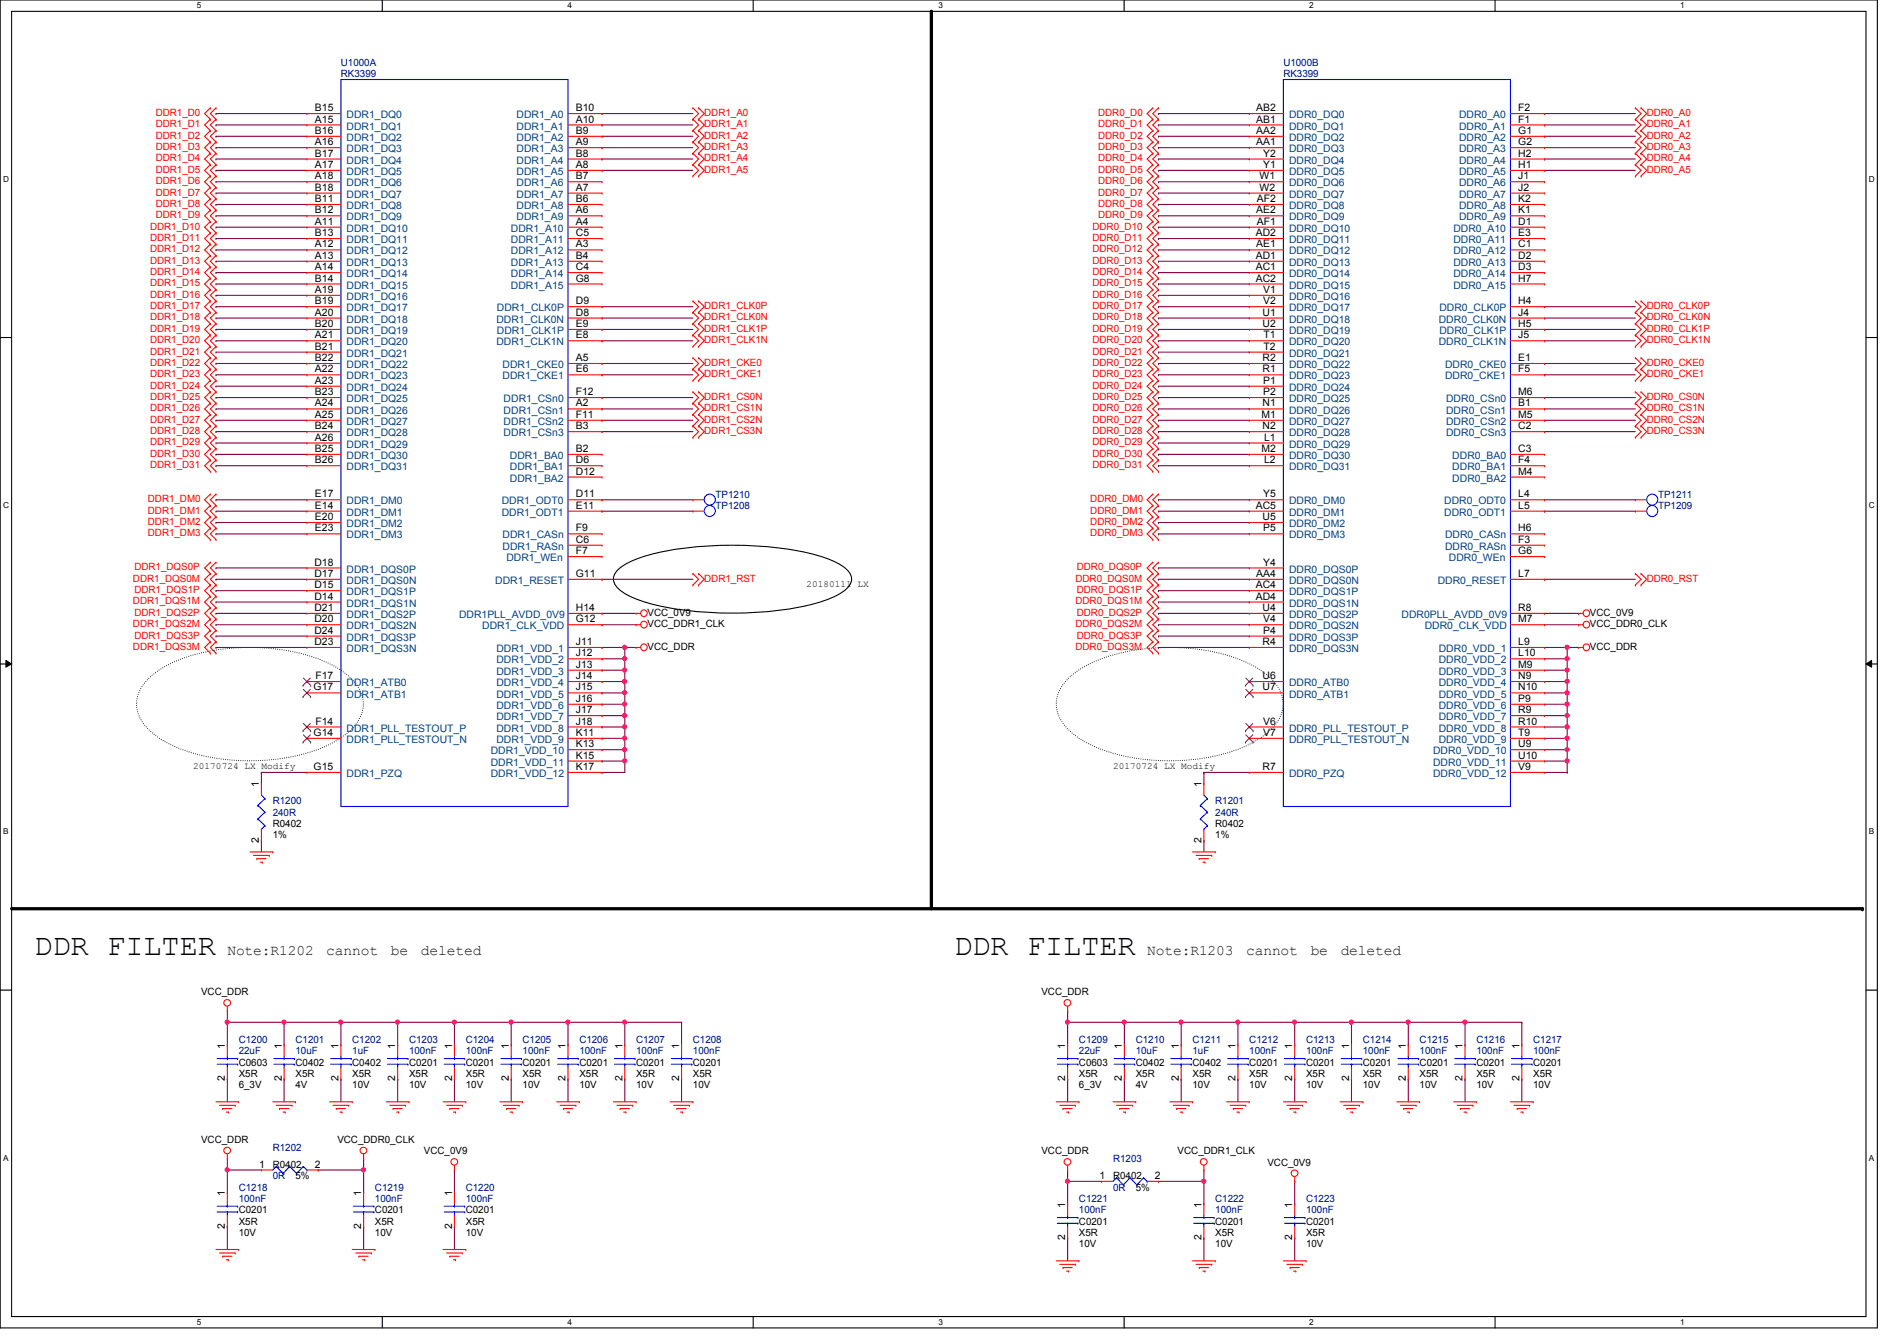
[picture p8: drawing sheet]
<svg xmlns="http://www.w3.org/2000/svg" width="297mm" height="210mm" viewBox="0 0 297 210" stroke-linecap="round" stroke-linejoin="round" font-family="sans-serif">
<defs><g id="words">
<g font-size="4.7">
<text x="5.4" y="149.5">DDR FILTER</text>
<text x="149.4" y="149.5">DDR FILTER</text>
</g>
<g font-size="2.3" fill="#004000">
<text x="35.6" y="149.4">Note:R1202</text>
<text x="51.1" y="149.4">cannot</text>
<text x="61.2" y="149.4">be</text>
<text x="65.9" y="149.4">deleted</text>
<text x="179.6" y="149.4">Note:R1203</text>
<text x="195.1" y="149.4">cannot</text>
<text x="205.2" y="149.4">be</text>
<text x="209.9" y="149.4">deleted</text>
</g>
<g font-size="1.6" fill="#000080">
<text x="53.4" y="10.3">U1000A</text>
<text x="201" y="10.3">U1000B</text>
<text x="53.4" y="12.1">RK3399</text>
<text x="201" y="12.1">RK3399</text>
<text x="112.1" y="77.9">TP1210</text>
<text x="259.6" y="77.9">TP1211</text>
<text x="112.1" y="79.7">TP1208</text>
<text x="259.6" y="79.7">TP1209</text>
<text x="42.7" y="125.9">R1200</text>
<text x="190.3" y="125.9">R1201</text>
<text x="42.7" y="127.7">240R</text>
<text x="190.3" y="127.7">240R</text>
<text x="37.4" y="163.2">C1200</text>
<text x="37.4" y="165">22uF</text>
<text x="46.3" y="163.2">C1201</text>
<text x="46.3" y="165">10uF</text>
<text x="55.2" y="163.2">C1202</text>
<text x="55.2" y="165">1uF</text>
<text x="64" y="163.2">C1203</text>
<text x="64" y="165">100nF</text>
<text x="72.9" y="163.2">C1204</text>
<text x="72.9" y="165">100nF</text>
<text x="81.8" y="163.2">C1205</text>
<text x="81.8" y="165">100nF</text>
<text x="90.7" y="163.2">C1206</text>
<text x="90.7" y="165">100nF</text>
<text x="99.6" y="163.2">C1207</text>
<text x="99.6" y="165">100nF</text>
<text x="108.5" y="163.2">C1208</text>
<text x="108.5" y="165">100nF</text>
<text x="168.9" y="163.2">C1209</text>
<text x="168.9" y="165">22uF</text>
<text x="177.8" y="163.2">C1210</text>
<text x="177.8" y="165">10uF</text>
<text x="186.7" y="163.2">C1211</text>
<text x="186.7" y="165">1uF</text>
<text x="195.6" y="163.2">C1212</text>
<text x="195.6" y="165">100nF</text>
<text x="204.5" y="163.2">C1213</text>
<text x="204.5" y="165">100nF</text>
<text x="213.4" y="163.2">C1214</text>
<text x="213.4" y="165">100nF</text>
<text x="222.3" y="163.2">C1215</text>
<text x="222.3" y="165">100nF</text>
<text x="231.2" y="163.2">C1216</text>
<text x="231.2" y="165">100nF</text>
<text x="240.1" y="163.2">C1217</text>
<text x="240.1" y="165">100nF</text>
<text x="42.7" y="180.1">R1202</text>
<text x="42.7" y="184.6">0R</text>
<text x="174.3" y="181.9">R1203</text>
<text x="37.4" y="186.4">C1218</text>
<text x="37.4" y="188.1">100nF</text>
<text x="58.7" y="186.4">C1219</text>
<text x="58.7" y="188.1">100nF</text>
<text x="72.9" y="186.4">C1220</text>
<text x="72.9" y="188.1">100nF</text>
<text x="168.9" y="188.1">C1221</text>
<text x="168.9" y="189.9">100nF</text>
<text x="174.3" y="186.4">0R</text>
<text x="190.3" y="188.1">C1222</text>
<text x="190.3" y="189.9">100nF</text>
<text x="204.5" y="188.1">C1223</text>
<text x="204.5" y="189.9">100nF</text>
</g>
<g font-size="1.6">
<text x="49.3" y="17.4">B15</text>
<text x="90.2" y="17.4">B10</text>
<text x="196.7" y="17.4">AB2</text>
<text x="237.7" y="17.4">F2</text>
<text x="49.3" y="19.2">A15</text>
<text x="49.3" y="22.7">A16</text>
<text x="49.3" y="21">B16</text>
<text x="90.2" y="22.7">A9</text>
<text x="90.2" y="21">B9</text>
<text x="90.2" y="19.2">A10</text>
<text x="196.7" y="19.2">AB1</text>
<text x="196.7" y="21">AA2</text>
<text x="196.7" y="22.7">AA1</text>
<text x="237.7" y="19.2">F1</text>
<text x="237.7" y="21">G1</text>
<text x="237.7" y="22.7">G2</text>
<text x="49.3" y="26.3">A17</text>
<text x="49.3" y="28.1">A18</text>
<text x="49.3" y="29.8">B18</text>
<text x="49.3" y="24.5">B17</text>
<text x="90.2" y="29.8">A7</text>
<text x="90.2" y="28.1">B7</text>
<text x="90.2" y="24.5">B8</text>
<text x="90.2" y="26.3">A8</text>
<text x="197.2" y="28.1">W1</text>
<text x="197.2" y="29.8">W2</text>
<text x="197.8" y="24.5">Y2</text>
<text x="197.8" y="26.3">Y1</text>
<text x="237.7" y="24.5">H2</text>
<text x="237.7" y="26.3">H1</text>
<text x="237.7" y="28.1">J1</text>
<text x="237.7" y="29.8">J2</text>
<text x="49.3" y="35.2">A11</text>
<text x="49.3" y="33.4">B12</text>
<text x="49.3" y="31.6">B11</text>
<text x="90.2" y="35.2">A4</text>
<text x="90.2" y="31.6">B6</text>
<text x="90.2" y="33.4">A6</text>
<text x="196.7" y="33.4">AE2</text>
<text x="196.8" y="31.6">AF2</text>
<text x="196.8" y="35.2">AF1</text>
<text x="237.7" y="31.6">K2</text>
<text x="237.7" y="33.4">K1</text>
<text x="237.7" y="35.2">D1</text>
<text x="49.3" y="37">B13</text>
<text x="49.3" y="40.5">A13</text>
<text x="49.3" y="38.7">A12</text>
<text x="90.2" y="37">C5</text>
<text x="90.2" y="38.7">A3</text>
<text x="90.2" y="40.5">B4</text>
<text x="196.6" y="37">AD2</text>
<text x="196.6" y="40.5">AD1</text>
<text x="196.7" y="38.7">AE1</text>
<text x="237.7" y="37">E3</text>
<text x="237.7" y="38.7">C1</text>
<text x="237.7" y="40.5">D2</text>
<text x="49.3" y="47.6">B19</text>
<text x="49.3" y="42.3">A14</text>
<text x="49.3" y="45.8">A19</text>
<text x="49.3" y="44.1">B14</text>
<text x="90.2" y="47.6">D9</text>
<text x="90.2" y="42.3">C4</text>
<text x="90.2" y="44.1">G8</text>
<text x="196.6" y="42.3">AC1</text>
<text x="196.6" y="44.1">AC2</text>
<text x="197.8" y="45.8">V1</text>
<text x="197.8" y="47.6">V2</text>
<text x="237.7" y="47.6">H4</text>
<text x="237.7" y="42.3">D3</text>
<text x="237.7" y="44.1">H7</text>
<text x="49.3" y="49.4">A20</text>
<text x="49.3" y="53">A21</text>
<text x="49.3" y="51.2">B20</text>
<text x="90.2" y="49.4">D8</text>
<text x="90.2" y="51.2">E9</text>
<text x="90.2" y="53">E8</text>
<text x="197.7" y="49.4">U1</text>
<text x="197.7" y="51.2">U2</text>
<text x="197.9" y="53">T1</text>
<text x="237.7" y="49.4">J4</text>
<text x="237.7" y="51.2">H5</text>
<text x="237.7" y="53">J5</text>
<text x="49.3" y="58.3">A22</text>
<text x="49.3" y="54.7">B21</text>
<text x="49.3" y="56.5">B22</text>
<text x="90.2" y="56.5">A5</text>
<text x="90.2" y="58.3">E6</text>
<text x="197.7" y="56.5">R2</text>
<text x="197.7" y="58.3">R1</text>
<text x="197.9" y="54.7">T2</text>
<text x="237.7" y="56.5">E1</text>
<text x="237.7" y="58.3">F5</text>
<text x="49.3" y="60.1">A23</text>
<text x="49.3" y="65.4">A25</text>
<text x="49.3" y="61.8">B23</text>
<text x="49.3" y="63.6">A24</text>
<text x="90.2" y="63.6">A2</text>
<text x="90.2" y="61.8">F12</text>
<text x="90.2" y="65.4">F11</text>
<text x="197.5" y="65.4">M1</text>
<text x="197.7" y="63.6">N1</text>
<text x="197.8" y="60.1">P1</text>
<text x="197.8" y="61.8">P2</text>
<text x="237.7" y="61.8">M6</text>
<text x="237.7" y="63.6">B1</text>
<text x="237.7" y="65.4">M5</text>
<text x="49.3" y="70.7">B25</text>
<text x="49.3" y="69">A26</text>
<text x="49.3" y="67.2">B24</text>
<text x="90.2" y="70.7">B2</text>
<text x="90.2" y="67.2">B3</text>
<text x="197.5" y="70.7">M2</text>
<text x="197.7" y="67.2">N2</text>
<text x="197.9" y="69">L1</text>
<text x="237.7" y="70.7">C3</text>
<text x="237.7" y="67.2">C2</text>
<text x="49.3" y="77.9">E17</text>
<text x="49.3" y="72.5">B26</text>
<text x="90.2" y="72.5">D6</text>
<text x="90.2" y="74.3">D12</text>
<text x="90.2" y="77.9">D11</text>
<text x="197.8" y="77.9">Y5</text>
<text x="197.9" y="72.5">L2</text>
<text x="237.7" y="72.5">F4</text>
<text x="237.7" y="74.3">M4</text>
<text x="237.7" y="77.9">L4</text>
<text x="49.3" y="81.4">E20</text>
<text x="49.3" y="79.6">E14</text>
<text x="49.3" y="83.2">E23</text>
<text x="90.2" y="83.2">F9</text>
<text x="90.2" y="79.6">E11</text>
<text x="196.6" y="79.6">AC5</text>
<text x="197.7" y="81.4">U5</text>
<text x="197.8" y="83.2">P5</text>
<text x="237.7" y="83.2">H6</text>
<text x="237.7" y="79.6">L5</text>
<text x="49.2" y="88.5">D18</text>
<text x="90.2" y="85">C6</text>
<text x="90.2" y="86.7">F7</text>
<text x="197.8" y="88.5">Y4</text>
<text x="237.7" y="85">F3</text>
<text x="237.7" y="86.7">G6</text>
<text x="49.2" y="95.6">D21</text>
<text x="49.2" y="90.3">D17</text>
<text x="49.2" y="93.9">D14</text>
<text x="49.2" y="92.1">D15</text>
<text x="90.2" y="90.3">G11</text>
<text x="90.2" y="95.6">H14</text>
<text x="196.6" y="92.1">AC4</text>
<text x="196.6" y="93.9">AD4</text>
<text x="196.7" y="90.3">AA4</text>
<text x="197.7" y="95.6">U4</text>
<text x="237.7" y="90.3">L7</text>
<text x="237.7" y="95.6">R8</text>
<text x="49.2" y="97.4">D20</text>
<text x="49.2" y="101">D23</text>
<text x="49.2" y="99.2">D24</text>
<text x="90.2" y="97.4">G12</text>
<text x="90.2" y="101">J11</text>
<text x="101.4" y="101.7">VCC_DDR</text>
<text x="101.4" y="96.4">VCC_0V9</text>
<text x="101.4" y="98.2">VCC_DDR1_CLK</text>
<text x="197.7" y="101">R4</text>
<text x="197.8" y="97.4">V4</text>
<text x="197.8" y="99.2">P4</text>
<text x="237.7" y="97.4">M7</text>
<text x="237.7" y="101">L9</text>
<text x="249" y="96.4">VCC_0V9</text>
<text x="249" y="98.2">VCC_DDR0_CLK</text>
<text x="249" y="101.7">VCC_DDR</text>
<text x="49.4" y="106.3">F17</text>
<text x="90.2" y="102.7">J12</text>
<text x="90.2" y="104.5">J13</text>
<text x="90.2" y="106.3">J14</text>
<text x="197.7" y="106.3">U6</text>
<text x="237.7" y="102.7">L10</text>
<text x="237.7" y="104.5">M9</text>
<text x="237.7" y="106.3">N9</text>
<text x="49.1" y="108.1">G17</text>
<text x="49.4" y="113.4">F14</text>
<text x="90.2" y="109.9">J16</text>
<text x="90.2" y="108.1">J15</text>
<text x="90.2" y="111.6">J17</text>
<text x="90.2" y="113.4">J18</text>
<text x="197.7" y="108.1">U7</text>
<text x="197.8" y="113.4">V6</text>
<text x="237.7" y="108.1">N10</text>
<text x="237.7" y="109.9">P9</text>
<text x="237.7" y="111.6">R9</text>
<text x="237.7" y="113.4">R10</text>
<text x="49.1" y="115.2">G14</text>
<text x="90.2" y="115.2">K11</text>
<text x="90.2" y="117">K13</text>
<text x="90.2" y="118.7">K15</text>
<text x="197.8" y="115.2">V7</text>
<text x="237.7" y="115.2">T9</text>
<text x="237.7" y="117">U9</text>
<text x="237.7" y="118.7">U10</text>
<text x="40.6" y="123.2" transform="rotate(-90 40.6 123.2)">1</text>
<text x="49.1" y="120.5">G15</text>
<text x="90.2" y="120.5">K17</text>
<text x="188.1" y="123.2" transform="rotate(-90 188.1 123.2)">1</text>
<text x="197.7" y="120.5">R7</text>
<text x="237.7" y="120.5">V9</text>
<text x="40.6" y="131.9" transform="rotate(-90 40.6 131.9)">2</text>
<text x="42.7" y="129.5">R0402</text>
<text x="42.7" y="131.2">1%</text>
<text x="188.1" y="131.9" transform="rotate(-90 188.1 131.9)">2</text>
<text x="190.3" y="129.5">R0402</text>
<text x="190.3" y="131.2">1%</text>
<text x="31.5" y="155.8">VCC_DDR</text>
<text x="163.1" y="155.8">VCC_DDR</text>
<text x="35.2" y="164.1" transform="rotate(-90 35.2 164.1)">1</text>
<text x="37.4" y="166.8">C0603</text>
<text x="44.1" y="164.1" transform="rotate(-90 44.1 164.1)">1</text>
<text x="46.3" y="166.8">C0402</text>
<text x="53" y="164.1" transform="rotate(-90 53 164.1)">1</text>
<text x="55.2" y="166.8">C0402</text>
<text x="61.9" y="164.1" transform="rotate(-90 61.9 164.1)">1</text>
<text x="64" y="166.8">C0201</text>
<text x="70.8" y="164.1" transform="rotate(-90 70.8 164.1)">1</text>
<text x="72.9" y="166.8">C0201</text>
<text x="79.7" y="164.1" transform="rotate(-90 79.7 164.1)">1</text>
<text x="81.8" y="166.8">C0201</text>
<text x="88.6" y="164.1" transform="rotate(-90 88.6 164.1)">1</text>
<text x="90.7" y="166.8">C0201</text>
<text x="97.4" y="164.1" transform="rotate(-90 97.4 164.1)">1</text>
<text x="99.6" y="166.8">C0201</text>
<text x="106.3" y="164.1" transform="rotate(-90 106.3 164.1)">1</text>
<text x="108.5" y="166.8">C0201</text>
<text x="166.8" y="164.1" transform="rotate(-90 166.8 164.1)">1</text>
<text x="168.9" y="166.8">C0603</text>
<text x="175.7" y="164.1" transform="rotate(-90 175.7 164.1)">1</text>
<text x="177.8" y="166.8">C0402</text>
<text x="184.6" y="164.1" transform="rotate(-90 184.6 164.1)">1</text>
<text x="186.7" y="166.8">C0402</text>
<text x="193.5" y="164.1" transform="rotate(-90 193.5 164.1)">1</text>
<text x="195.6" y="166.8">C0201</text>
<text x="202.4" y="164.1" transform="rotate(-90 202.4 164.1)">1</text>
<text x="204.5" y="166.8">C0201</text>
<text x="211.2" y="164.1" transform="rotate(-90 211.2 164.1)">1</text>
<text x="213.4" y="166.8">C0201</text>
<text x="220.1" y="164.1" transform="rotate(-90 220.1 164.1)">1</text>
<text x="222.3" y="166.8">C0201</text>
<text x="229" y="164.1" transform="rotate(-90 229 164.1)">1</text>
<text x="231.2" y="166.8">C0201</text>
<text x="237.9" y="164.1" transform="rotate(-90 237.9 164.1)">1</text>
<text x="240.1" y="166.8">C0201</text>
<text x="35.2" y="169.2" transform="rotate(-90 35.2 169.2)">2</text>
<text x="37.4" y="168.6">X5R</text>
<text x="37.4" y="170.3">6_3V</text>
<text x="44.1" y="169.2" transform="rotate(-90 44.1 169.2)">2</text>
<text x="46.3" y="168.6">X5R</text>
<text x="46.3" y="170.3">4V</text>
<text x="53" y="169.2" transform="rotate(-90 53 169.2)">2</text>
<text x="55.2" y="168.6">X5R</text>
<text x="55.2" y="170.3">10V</text>
<text x="61.9" y="169.2" transform="rotate(-90 61.9 169.2)">2</text>
<text x="64" y="168.6">X5R</text>
<text x="64" y="170.3">10V</text>
<text x="70.8" y="169.2" transform="rotate(-90 70.8 169.2)">2</text>
<text x="72.9" y="168.6">X5R</text>
<text x="72.9" y="170.3">10V</text>
<text x="79.7" y="169.2" transform="rotate(-90 79.7 169.2)">2</text>
<text x="81.8" y="168.6">X5R</text>
<text x="81.8" y="170.3">10V</text>
<text x="88.6" y="169.2" transform="rotate(-90 88.6 169.2)">2</text>
<text x="90.7" y="168.6">X5R</text>
<text x="90.7" y="170.3">10V</text>
<text x="97.4" y="169.2" transform="rotate(-90 97.4 169.2)">2</text>
<text x="99.6" y="168.6">X5R</text>
<text x="99.6" y="170.3">10V</text>
<text x="106.3" y="169.2" transform="rotate(-90 106.3 169.2)">2</text>
<text x="108.5" y="168.6">X5R</text>
<text x="108.5" y="170.3">10V</text>
<text x="166.8" y="169.2" transform="rotate(-90 166.8 169.2)">2</text>
<text x="168.9" y="168.6">X5R</text>
<text x="168.9" y="170.3">6_3V</text>
<text x="175.7" y="169.2" transform="rotate(-90 175.7 169.2)">2</text>
<text x="177.8" y="168.6">X5R</text>
<text x="177.8" y="170.3">4V</text>
<text x="184.6" y="169.2" transform="rotate(-90 184.6 169.2)">2</text>
<text x="186.7" y="168.6">X5R</text>
<text x="186.7" y="170.3">10V</text>
<text x="193.5" y="169.2" transform="rotate(-90 193.5 169.2)">2</text>
<text x="195.6" y="168.6">X5R</text>
<text x="195.6" y="170.3">10V</text>
<text x="202.4" y="169.2" transform="rotate(-90 202.4 169.2)">2</text>
<text x="204.5" y="168.6">X5R</text>
<text x="204.5" y="170.3">10V</text>
<text x="211.2" y="169.2" transform="rotate(-90 211.2 169.2)">2</text>
<text x="213.4" y="168.6">X5R</text>
<text x="213.4" y="170.3">10V</text>
<text x="220.1" y="169.2" transform="rotate(-90 220.1 169.2)">2</text>
<text x="222.3" y="168.6">X5R</text>
<text x="222.3" y="170.3">10V</text>
<text x="229" y="169.2" transform="rotate(-90 229 169.2)">2</text>
<text x="231.2" y="168.6">X5R</text>
<text x="231.2" y="170.3">10V</text>
<text x="237.9" y="169.2" transform="rotate(-90 237.9 169.2)">2</text>
<text x="240.1" y="168.6">X5R</text>
<text x="240.1" y="170.3">10V</text>
<text x="31.5" y="178.9">VCC_DDR</text>
<text x="52.8" y="178.9">VCC_DDR0_CLK</text>
<text x="40.6" y="182.8">1</text>
<text x="42.7" y="182.8">R0402</text>
<text x="46.3" y="184.6">5%</text>
<text x="49.3" y="182.8">2</text>
<text x="66.4" y="180.7">VCC_0V9</text>
<text x="163.1" y="180.7">VCC_DDR</text>
<text x="172.2" y="184.5">1</text>
<text x="174.3" y="184.6">R0402</text>
<text x="180.8" y="184.5">2</text>
<text x="184.4" y="180.7">VCC_DDR1_CLK</text>
<text x="198.5" y="182.5">VCC_0V9</text>
<text x="35.2" y="187.2" transform="rotate(-90 35.2 187.2)">1</text>
<text x="37.4" y="189.9">C0201</text>
<text x="37.4" y="191.7">X5R</text>
<text x="56.6" y="187.2" transform="rotate(-90 56.6 187.2)">1</text>
<text x="58.7" y="189.9">C0201</text>
<text x="58.7" y="191.7">X5R</text>
<text x="70.8" y="187.2" transform="rotate(-90 70.8 187.2)">1</text>
<text x="72.9" y="189.9">C0201</text>
<text x="72.9" y="191.7">X5R</text>
<text x="166.8" y="189" transform="rotate(-90 166.8 189)">1</text>
<text x="168.9" y="191.7">C0201</text>
<text x="177.8" y="186.4">5%</text>
<text x="188.1" y="189" transform="rotate(-90 188.1 189)">1</text>
<text x="190.3" y="191.7">C0201</text>
<text x="202.4" y="189" transform="rotate(-90 202.4 189)">1</text>
<text x="204.5" y="191.7">C0201</text>
<text x="35.2" y="192.4" transform="rotate(-90 35.2 192.4)">2</text>
<text x="37.4" y="193.5">10V</text>
<text x="56.6" y="192.4" transform="rotate(-90 56.6 192.4)">2</text>
<text x="58.7" y="193.5">10V</text>
<text x="70.8" y="192.4" transform="rotate(-90 70.8 192.4)">2</text>
<text x="72.9" y="193.5">10V</text>
<text x="166.8" y="194.1" transform="rotate(-90 166.8 194.1)">2</text>
<text x="168.9" y="193.5">X5R</text>
<text x="168.9" y="195.2">10V</text>
<text x="188.1" y="194.1" transform="rotate(-90 188.1 194.1)">2</text>
<text x="190.3" y="193.5">X5R</text>
<text x="190.3" y="195.2">10V</text>
<text x="202.4" y="194.1" transform="rotate(-90 202.4 194.1)">2</text>
<text x="204.5" y="193.5">X5R</text>
<text x="204.5" y="195.2">10V</text>
</g>
<g font-size="1.6" fill="#f00">
<text x="24.4" y="23.5">DDR1_D3</text>
<text x="24.4" y="21.7">DDR1_D2</text>
<text x="24.4" y="19.9">DDR1_D1</text>
<text x="24.4" y="18.2">DDR1_D0</text>
<text x="110.3" y="18.2">DDR1_A0</text>
<text x="110.3" y="23.5">DDR1_A3</text>
<text x="110.3" y="21.7">DDR1_A2</text>
<text x="110.3" y="19.9">DDR1_A1</text>
<text x="172" y="23.5">DDR0_D3</text>
<text x="172" y="21.7">DDR0_D2</text>
<text x="172" y="19.9">DDR0_D1</text>
<text x="172" y="18.2">DDR0_D0</text>
<text x="257.8" y="18.2">DDR0_A0</text>
<text x="257.8" y="19.9">DDR0_A1</text>
<text x="257.8" y="21.7">DDR0_A2</text>
<text x="257.8" y="23.5">DDR0_A3</text>
<text x="24.4" y="28.8">DDR1_D6</text>
<text x="24.4" y="27.1">DDR1_D5</text>
<text x="24.4" y="25.3">DDR1_D4</text>
<text x="110.3" y="25.3">DDR1_A4</text>
<text x="110.3" y="27.1">DDR1_A5</text>
<text x="172" y="28.8">DDR0_D6</text>
<text x="172" y="27.1">DDR0_D5</text>
<text x="172" y="25.3">DDR0_D4</text>
<text x="257.8" y="25.3">DDR0_A4</text>
<text x="257.8" y="27.1">DDR0_A5</text>
<text x="23.5" y="35.9">DDR1_D10</text>
<text x="24.4" y="34.2">DDR1_D9</text>
<text x="24.4" y="32.4">DDR1_D8</text>
<text x="24.4" y="30.6">DDR1_D7</text>
<text x="171.1" y="35.9">DDR0_D10</text>
<text x="172" y="34.2">DDR0_D9</text>
<text x="172" y="32.4">DDR0_D8</text>
<text x="172" y="30.6">DDR0_D7</text>
<text x="23.5" y="41.3">DDR1_D13</text>
<text x="23.5" y="39.5">DDR1_D12</text>
<text x="23.5" y="37.7">DDR1_D11</text>
<text x="171.1" y="41.3">DDR0_D13</text>
<text x="171.1" y="39.5">DDR0_D12</text>
<text x="171.1" y="37.7">DDR0_D11</text>
<text x="23.5" y="46.6">DDR1_D16</text>
<text x="23.5" y="44.8">DDR1_D15</text>
<text x="23.5" y="43.1">DDR1_D14</text>
<text x="171.1" y="46.6">DDR0_D16</text>
<text x="171.1" y="44.8">DDR0_D15</text>
<text x="171.1" y="43.1">DDR0_D14</text>
<text x="23.5" y="53.7">DDR1_D20</text>
<text x="23.5" y="51.9">DDR1_D19</text>
<text x="23.5" y="50.2">DDR1_D18</text>
<text x="23.5" y="48.4">DDR1_D17</text>
<text x="110.3" y="51.9">DDR1_CLK1P</text>
<text x="110.3" y="53.7">DDR1_CLK1N</text>
<text x="110.3" y="48.4">DDR1_CLK0P</text>
<text x="110.3" y="50.2">DDR1_CLK0N</text>
<text x="171.1" y="53.7">DDR0_D20</text>
<text x="171.1" y="51.9">DDR0_D19</text>
<text x="171.1" y="50.2">DDR0_D18</text>
<text x="171.1" y="48.4">DDR0_D17</text>
<text x="257.8" y="51.9">DDR0_CLK1P</text>
<text x="257.8" y="53.7">DDR0_CLK1N</text>
<text x="257.8" y="48.4">DDR0_CLK0P</text>
<text x="257.8" y="50.2">DDR0_CLK0N</text>
<text x="23.5" y="59.1">DDR1_D23</text>
<text x="23.5" y="57.3">DDR1_D22</text>
<text x="23.5" y="55.5">DDR1_D21</text>
<text x="110.3" y="57.3">DDR1_CKE0</text>
<text x="110.3" y="59.1">DDR1_CKE1</text>
<text x="171.1" y="59.1">DDR0_D23</text>
<text x="171.1" y="57.3">DDR0_D22</text>
<text x="171.1" y="55.5">DDR0_D21</text>
<text x="257.8" y="57.3">DDR0_CKE0</text>
<text x="257.8" y="59.1">DDR0_CKE1</text>
<text x="23.5" y="64.4">DDR1_D26</text>
<text x="23.5" y="62.6">DDR1_D25</text>
<text x="23.5" y="60.8">DDR1_D24</text>
<text x="110.3" y="62.6">DDR1_CS0N</text>
<text x="110.3" y="64.4">DDR1_CS1N</text>
<text x="171.1" y="64.4">DDR0_D26</text>
<text x="171.1" y="62.6">DDR0_D25</text>
<text x="171.1" y="60.8">DDR0_D24</text>
<text x="257.8" y="62.6">DDR0_CS0N</text>
<text x="257.8" y="64.4">DDR0_CS1N</text>
<text x="23.5" y="71.5">DDR1_D30</text>
<text x="23.5" y="69.7">DDR1_D29</text>
<text x="23.5" y="67.9">DDR1_D28</text>
<text x="23.5" y="66.2">DDR1_D27</text>
<text x="110.3" y="66.2">DDR1_CS2N</text>
<text x="110.3" y="67.9">DDR1_CS3N</text>
<text x="171.1" y="71.5">DDR0_D30</text>
<text x="171.1" y="69.7">DDR0_D29</text>
<text x="171.1" y="67.9">DDR0_D28</text>
<text x="171.1" y="66.2">DDR0_D27</text>
<text x="257.8" y="66.2">DDR0_CS2N</text>
<text x="257.8" y="67.9">DDR0_CS3N</text>
<text x="23.5" y="73.3">DDR1_D31</text>
<text x="171.1" y="73.3">DDR0_D31</text>
<text x="23.2" y="78.6">DDR1_DM0</text>
<text x="23.2" y="80.4">DDR1_DM1</text>
<text x="23.2" y="82.2">DDR1_DM2</text>
<text x="23.2" y="83.9">DDR1_DM3</text>
<text x="170.7" y="78.6">DDR0_DM0</text>
<text x="170.7" y="80.4">DDR0_DM1</text>
<text x="170.7" y="82.2">DDR0_DM2</text>
<text x="170.7" y="83.9">DDR0_DM3</text>
<text x="21" y="89.3">DDR1_DQS0P</text>
<text x="168.6" y="89.3">DDR0_DQS0P</text>
<text x="20.8" y="94.6">DDR1_DQS1M</text>
<text x="20.8" y="91.1">DDR1_DQS0M</text>
<text x="21" y="92.8">DDR1_DQS1P</text>
<text x="110.3" y="91.1">DDR1_RST</text>
<text x="168.4" y="94.6">DDR0_DQS1M</text>
<text x="168.4" y="91.1">DDR0_DQS0M</text>
<text x="168.6" y="92.8">DDR0_DQS1P</text>
<text x="257.8" y="91.1">DDR0_RST</text>
<text x="20.8" y="101.7">DDR1_DQS3M</text>
<text x="20.8" y="98.2">DDR1_DQS2M</text>
<text x="21" y="99.9">DDR1_DQS3P</text>
<text x="21" y="96.4">DDR1_DQS2P</text>
<text x="168.4" y="101.7">DDR0_DQS3M</text>
<text x="168.4" y="98.2">DDR0_DQS2M</text>
<text x="168.6" y="99.9">DDR0_DQS3P</text>
<text x="168.6" y="96.4">DDR0_DQS2P</text>
</g>
<g font-size="1.6" fill="#004080">
<text x="54.3" y="20.3">DDR1_DQ1</text>
<text x="54.3" y="23.8">DDR1_DQ3</text>
<text x="54.3" y="18.5">DDR1_DQ0</text>
<text x="54.3" y="22.1">DDR1_DQ2</text>
<text x="80.9" y="23.8">DDR1_A3</text>
<text x="80.9" y="18.5">DDR1_A0</text>
<text x="80.9" y="22.1">DDR1_A2</text>
<text x="80.9" y="20.3">DDR1_A1</text>
<text x="201.8" y="18.5">DDR0_DQ0</text>
<text x="201.8" y="20.3">DDR0_DQ1</text>
<text x="201.8" y="22.1">DDR0_DQ2</text>
<text x="201.8" y="23.8">DDR0_DQ3</text>
<text x="228.5" y="18.5">DDR0_A0</text>
<text x="228.5" y="20.3">DDR0_A1</text>
<text x="228.5" y="22.1">DDR0_A2</text>
<text x="228.5" y="23.8">DDR0_A3</text>
<text x="54.3" y="27.4">DDR1_DQ5</text>
<text x="54.3" y="29.2">DDR1_DQ6</text>
<text x="54.3" y="25.6">DDR1_DQ4</text>
<text x="80.9" y="29.2">DDR1_A6</text>
<text x="80.9" y="25.6">DDR1_A4</text>
<text x="80.9" y="27.4">DDR1_A5</text>
<text x="201.8" y="25.6">DDR0_DQ4</text>
<text x="201.8" y="27.4">DDR0_DQ5</text>
<text x="201.8" y="29.2">DDR0_DQ6</text>
<text x="228.5" y="25.6">DDR0_A4</text>
<text x="228.5" y="27.4">DDR0_A5</text>
<text x="228.5" y="29.2">DDR0_A6</text>
<text x="54.3" y="34.5">DDR1_DQ9</text>
<text x="54.3" y="32.7">DDR1_DQ8</text>
<text x="54.3" y="30.9">DDR1_DQ7</text>
<text x="80.9" y="30.9">DDR1_A7</text>
<text x="80.9" y="32.7">DDR1_A8</text>
<text x="80.9" y="34.5">DDR1_A9</text>
<text x="201.8" y="30.9">DDR0_DQ7</text>
<text x="201.8" y="32.7">DDR0_DQ8</text>
<text x="201.8" y="34.5">DDR0_DQ9</text>
<text x="228.5" y="30.9">DDR0_A7</text>
<text x="228.5" y="32.7">DDR0_A8</text>
<text x="228.5" y="34.5">DDR0_A9</text>
<text x="54.3" y="36.3">DDR1_DQ10</text>
<text x="54.3" y="38.1">DDR1_DQ11</text>
<text x="54.3" y="41.6">DDR1_DQ13</text>
<text x="54.3" y="39.8">DDR1_DQ12</text>
<text x="80" y="36.3">DDR1_A10</text>
<text x="80" y="38.1">DDR1_A11</text>
<text x="80" y="39.8">DDR1_A12</text>
<text x="80" y="41.6">DDR1_A13</text>
<text x="201.8" y="36.3">DDR0_DQ10</text>
<text x="201.8" y="38.1">DDR0_DQ11</text>
<text x="201.8" y="39.8">DDR0_DQ12</text>
<text x="201.8" y="41.6">DDR0_DQ13</text>
<text x="227.6" y="36.3">DDR0_A10</text>
<text x="227.6" y="38.1">DDR0_A11</text>
<text x="227.6" y="39.8">DDR0_A12</text>
<text x="227.6" y="41.6">DDR0_A13</text>
<text x="54.3" y="43.4">DDR1_DQ14</text>
<text x="54.3" y="46.9">DDR1_DQ16</text>
<text x="54.3" y="45.2">DDR1_DQ15</text>
<text x="80" y="43.4">DDR1_A14</text>
<text x="80" y="45.2">DDR1_A15</text>
<text x="201.8" y="43.4">DDR0_DQ14</text>
<text x="201.8" y="45.2">DDR0_DQ15</text>
<text x="201.8" y="46.9">DDR0_DQ16</text>
<text x="227.6" y="43.4">DDR0_A14</text>
<text x="227.6" y="45.2">DDR0_A15</text>
<text x="54.3" y="50.5">DDR1_DQ18</text>
<text x="54.3" y="48.7">DDR1_DQ17</text>
<text x="54.3" y="52.3">DDR1_DQ19</text>
<text x="77.7" y="50.5">DDR1_CLK0N</text>
<text x="77.8" y="48.7">DDR1_CLK0P</text>
<text x="77.8" y="52.3">DDR1_CLK1P</text>
<text x="201.8" y="48.7">DDR0_DQ17</text>
<text x="201.8" y="50.5">DDR0_DQ18</text>
<text x="201.8" y="52.3">DDR0_DQ19</text>
<text x="225.3" y="50.5">DDR0_CLK0N</text>
<text x="225.4" y="48.7">DDR0_CLK0P</text>
<text x="225.4" y="52.3">DDR0_CLK1P</text>
<text x="54.3" y="54.1">DDR1_DQ20</text>
<text x="54.3" y="59.4">DDR1_DQ23</text>
<text x="54.3" y="55.8">DDR1_DQ21</text>
<text x="54.3" y="57.6">DDR1_DQ22</text>
<text x="77.7" y="54.1">DDR1_CLK1N</text>
<text x="78.7" y="57.6">DDR1_CKE0</text>
<text x="78.7" y="59.4">DDR1_CKE1</text>
<text x="201.8" y="54.1">DDR0_DQ20</text>
<text x="201.8" y="55.8">DDR0_DQ21</text>
<text x="201.8" y="57.6">DDR0_DQ22</text>
<text x="201.8" y="59.4">DDR0_DQ23</text>
<text x="225.3" y="54.1">DDR0_CLK1N</text>
<text x="226.3" y="57.6">DDR0_CKE0</text>
<text x="226.3" y="59.4">DDR0_CKE1</text>
<text x="54.3" y="61.2">DDR1_DQ24</text>
<text x="54.3" y="62.9">DDR1_DQ25</text>
<text x="54.3" y="64.7">DDR1_DQ26</text>
<text x="78.9" y="64.7">DDR1_CSn1</text>
<text x="78.9" y="62.9">DDR1_CSn0</text>
<text x="201.8" y="61.2">DDR0_DQ24</text>
<text x="201.8" y="62.9">DDR0_DQ25</text>
<text x="201.8" y="64.7">DDR0_DQ26</text>
<text x="226.4" y="62.9">DDR0_CSn0</text>
<text x="226.4" y="64.7">DDR0_CSn1</text>
<text x="54.3" y="66.5">DDR1_DQ27</text>
<text x="54.3" y="71.8">DDR1_DQ30</text>
<text x="54.3" y="70.1">DDR1_DQ29</text>
<text x="54.3" y="68.3">DDR1_DQ28</text>
<text x="78.9" y="66.5">DDR1_CSn2</text>
<text x="78.9" y="68.3">DDR1_CSn3</text>
<text x="79.8" y="71.8">DDR1_BA0</text>
<text x="201.8" y="66.5">DDR0_DQ27</text>
<text x="201.8" y="68.3">DDR0_DQ28</text>
<text x="201.8" y="70.1">DDR0_DQ29</text>
<text x="201.8" y="71.8">DDR0_DQ30</text>
<text x="226.4" y="66.5">DDR0_CSn2</text>
<text x="226.4" y="68.3">DDR0_CSn3</text>
<text x="227.4" y="71.8">DDR0_BA0</text>
<text x="54.3" y="73.6">DDR1_DQ31</text>
<text x="79.8" y="73.6">DDR1_BA1</text>
<text x="79.8" y="75.4">DDR1_BA2</text>
<text x="201.8" y="73.6">DDR0_DQ31</text>
<text x="227.4" y="73.6">DDR0_BA1</text>
<text x="227.4" y="75.4">DDR0_BA2</text>
<text x="54.3" y="82.5">DDR1_DM2</text>
<text x="54.3" y="79">DDR1_DM0</text>
<text x="54.3" y="80.7">DDR1_DM1</text>
<text x="78.6" y="80.7">DDR1_ODT1</text>
<text x="78.6" y="79">DDR1_ODT0</text>
<text x="201.8" y="79">DDR0_DM0</text>
<text x="201.8" y="80.7">DDR0_DM1</text>
<text x="201.8" y="82.5">DDR0_DM2</text>
<text x="226.1" y="79">DDR0_ODT0</text>
<text x="226.1" y="80.7">DDR0_ODT1</text>
<text x="54.3" y="84.3">DDR1_DM3</text>
<text x="54.3" y="89.6">DDR1_DQS0P</text>
<text x="78.7" y="84.3">DDR1_CASn</text>
<text x="78.7" y="86.1">DDR1_RASn</text>
<text x="79.3" y="87.8">DDR1_WEn</text>
<text x="201.8" y="89.6">DDR0_DQS0P</text>
<text x="201.8" y="84.3">DDR0_DM3</text>
<text x="226.3" y="84.3">DDR0_CASn</text>
<text x="226.3" y="86.1">DDR0_RASn</text>
<text x="226.9" y="87.8">DDR0_WEn</text>
<text x="54.3" y="91.4">DDR1_DQS0N</text>
<text x="54.3" y="95">DDR1_DQS1N</text>
<text x="54.3" y="93.2">DDR1_DQS1P</text>
<text x="77.6" y="91.4">DDR1_RESET</text>
<text x="201.8" y="91.4">DDR0_DQS0N</text>
<text x="201.8" y="93.2">DDR0_DQS1P</text>
<text x="201.8" y="95">DDR0_DQS1N</text>
<text x="225.1" y="91.4">DDR0_RESET</text>
<text x="54.3" y="98.5">DDR1_DQS2N</text>
<text x="54.3" y="96.7">DDR1_DQS2P</text>
<text x="54.3" y="100.3">DDR1_DQS3P</text>
<text x="71.9" y="96.7">DDR1PLL_AVDD_0V9</text>
<text x="75.5" y="98.5">DDR1_CLK_VDD</text>
<text x="201.8" y="96.7">DDR0_DQS2P</text>
<text x="201.8" y="98.5">DDR0_DQS2N</text>
<text x="201.8" y="100.3">DDR0_DQS3P</text>
<text x="219.5" y="96.7">DDR0PLL_AVDD_0V9</text>
<text x="223.1" y="98.5">DDR0_CLK_VDD</text>
<text x="54.3" y="102.1">DDR1_DQS3N</text>
<text x="54.3" y="107.4">DDR1_ATB0</text>
<text x="77.7" y="102.1">DDR1_VDD_1</text>
<text x="77.7" y="103.8">DDR1_VDD_2</text>
<text x="77.7" y="105.6">DDR1_VDD_3</text>
<text x="77.7" y="107.4">DDR1_VDD_4</text>
<text x="201.8" y="102.1">DDR0_DQS3N</text>
<text x="201.8" y="107.4">DDR0_ATB0</text>
<text x="225.3" y="102.1">DDR0_VDD_1</text>
<text x="225.3" y="103.8">DDR0_VDD_2</text>
<text x="225.3" y="105.6">DDR0_VDD_3</text>
<text x="225.3" y="107.4">DDR0_VDD_4</text>
<text x="54.3" y="109.2">DDR1_ATB1</text>
<text x="77.7" y="111">DDR1_VDD_6</text>
<text x="77.7" y="109.2">DDR1_VDD_5</text>
<text x="77.7" y="112.7">DDR1_VDD_7</text>
<text x="201.8" y="109.2">DDR0_ATB1</text>
<text x="225.3" y="109.2">DDR0_VDD_5</text>
<text x="225.3" y="111">DDR0_VDD_6</text>
<text x="225.3" y="112.7">DDR0_VDD_7</text>
<text x="54.3" y="116.3">DDR1_PLL_TESTOUT_N</text>
<text x="54.3" y="114.5">DDR1_PLL_TESTOUT_P</text>
<text x="76.8" y="118.1">DDR1_VDD_10</text>
<text x="76.8" y="119.8">DDR1_VDD_11</text>
<text x="77.7" y="114.5">DDR1_VDD_8</text>
<text x="77.7" y="116.3">DDR1_VDD_9</text>
<text x="201.8" y="116.3">DDR0_PLL_TESTOUT_N</text>
<text x="201.8" y="114.5">DDR0_PLL_TESTOUT_P</text>
<text x="224.4" y="118.1">DDR0_VDD_10</text>
<text x="224.4" y="119.8">DDR0_VDD_11</text>
<text x="225.3" y="114.5">DDR0_VDD_8</text>
<text x="225.3" y="116.3">DDR0_VDD_9</text>
<text x="54.3" y="121.6">DDR1_PZQ</text>
<text x="76.8" y="121.6">DDR1_VDD_12</text>
<text x="201.8" y="121.6">DDR0_PZQ</text>
<text x="224.4" y="121.6">DDR0_VDD_12</text>
</g>
<g font-size="1.5">
<text x="126.3" y="91.9">20180111 LX</text>
<text x="30.3" y="120.4">20170724 LX Modify</text>
<text x="174.3" y="120.4">20170724 LX Modify</text>
</g>
<g font-size="1.3">
<text x="30.8" y="1.3">5</text>
<text x="88.9" y="1.3">4</text>
<text x="146.9" y="1.3">3</text>
<text x="205" y="1.3">2</text>
<text x="263.1" y="1.3">1</text>
<text x=".5" y="28.4">D</text>
<text x="292.6" y="28.4">D</text>
<text x=".5" y="79.5">C</text>
<text x="292.6" y="79.5">C</text>
<text x=".5" y="130.6">B</text>
<text x="292.6" y="130.6">B</text>
<text x=".5" y="181.7">A</text>
<text x="292.6" y="181.7">A</text>
<text x="30.8" y="207.4">5</text>
<text x="88.9" y="207.4">4</text>
<text x="146.9" y="207.4">3</text>
<text x="205" y="207.4">2</text>
<text x="263.1" y="207.4">1</text>
</g>
</g></defs>
<path d="M0 0h294v207.9h-294zM1.8 1.8h290.4v204.3h-290.4z" fill="none" stroke="#000" stroke-width=".17"/>
<g fill="#fff">
<path d="M30.8 .2h.7v1.4h-.7z"/>
<path d="M30.8 206.2h.7v1.4h-.7z"/>
</g>
<path d="M59.9 0v1.8M59.9 206.1v1.8" fill="none" stroke="#000" stroke-width=".17"/>
<g fill="#fff">
<path d="M88.9 .2h.6v1.4h-.6z"/>
<path d="M88.9 206.2h.6v1.4h-.6z"/>
</g>
<path d="M117.9 0v1.8M117.9 206.1v1.8" fill="none" stroke="#000" stroke-width=".17"/>
<g fill="#fff">
<path d="M146.9 .2h.7v1.4h-.7z"/>
<path d="M146.9 206.2h.7v1.4h-.7z"/>
</g>
<path d="M176 0v1.8M176 206.1v1.8" fill="none" stroke="#000" stroke-width=".17"/>
<g fill="#fff">
<path d="M205 .2h.7v1.4h-.7z"/>
<path d="M205 206.2h.7v1.4h-.7z"/>
</g>
<path d="M234.1 0v1.8M234.1 206.1v1.8" fill="none" stroke="#000" stroke-width=".17"/>
<g fill="#fff">
<path d="M263.1 .2h.7v1.4h-.7z"/>
<path d="M263.1 206.2h.7v1.4h-.7z"/>
<path d="M.5 27.3h.9v1.4h-.9z"/>
<path d="M292.6 27.3h.9v1.4h-.9z"/>
<path d="M.5 78.4h.9v1.4h-.9z"/>
<path d="M292.6 78.4h.9v1.4h-.9z"/>
</g>
<path d="M0 52.8h1.8M292.2 52.8h1.8" fill="none" stroke="#000" stroke-width=".17"/>
<g fill="#fff">
<path d="M.5 129.5h.8v1.4h-.8z"/>
<path d="M292.6 129.5h.9v1.4h-.9z"/>
</g>
<path d="M0 103.9h1.8M292.2 103.9h1.8" fill="none" stroke="#000" stroke-width=".17"/>
<path d="M.9 103.4l.9 .5-.9 .5zM292.2 103.9l.9-.5v1z" fill="#000"/>
<path d="M.9 103.4l.9 .5-.9 .5zM292.2 103.9l.9-.5v1z" fill="none" stroke="#000" stroke-width=".16"/>
<g fill="#fff">
<path d="M.5 180.5h.8v1.4h-.8z"/>
<path d="M292.6 180.5h.9v1.4h-.9z"/>
</g>
<path d="M97 89a16 16 0 0 1 6.7-2.6 58.8 58.8 0 0 1 23.5 .3 11.1 11.1 0 0 1 5.7 2.8 1.85 1.85 0 0 1-.5 2.8 16.1 16.1 0 0 1-6.7 2.6 57.9 57.9 0 0 1-23.5-.3 11.1 11.1 0 0 1-5.7-2.8 1.86 1.86 0 0 1 .5-2.8zM0 155h1.8M292.2 155h1.8" fill="none" stroke="#000" stroke-width=".17"/>
<path d="M145.8 1.8v140.4M1.8 142.2h289.8" fill="none" stroke="#000" stroke-width=".51"/>
<g fill="#000">
<circle cx="145.8" cy="1.8" r=".25"/>
<circle cx="291.6" cy="142.2" r=".25"/>
</g>
<path d="M22.9 106.5a16.6 16.6 0 0 1 8.9-4.4 32.9 32.9 0 0 1 19.2 1.5 10.3 10.3 0 0 1 5.5 4.7 5 5 0 0 1-1.2 5.6 16.7 16.7 0 0 1-8.8 4.4 32.6 32.6 0 0 1-19.3-1.5 10.3 10.3 0 0 1-5.4-4.7 5 5 0 0 1 1.1-5.6zM167 106.5a16.6 16.6 0 0 1 8.8-4.4 32.9 32.9 0 0 1 19.2 1.5 10.3 10.3 0 0 1 5.5 4.7 5 5 0 0 1-1.2 5.6 16.7 16.7 0 0 1-8.8 4.4 32.6 32.6 0 0 1-19.3-1.5 10.3 10.3 0 0 1-5.4-4.7 5 5 0 0 1 1.2-5.6z" fill="none" stroke="#000" stroke-width=".17" stroke-dasharray="0 .3"/>
<g fill="none" stroke="#800040" stroke-width=".17">
<path d="M44.5 168.9h.1M44.5 160h.1M44.5 160h26.7M44.5 160v3.6M44.5 168.9v3.6M53.4 160h.1M53.4 168.9h.1M53.4 160v3.6M53.4 168.9v3.6M62.3 168.9h.1M62.3 160h.1M62.3 160v3.6"/>
<path d="M62.3 168.9v3.6M71.2 168.9h.1M71.2 168.9v3.6M80 168.9h.1M80 160h.1M80 160v3.6M80 168.9v3.6M80 160h8.9M88.9 168.9h.1M88.9 160h.1M88.9 160v3.6M88.9 168.9v3.6"/>
<path d="M97.8 168.9h.1M97.8 160h.1M97.8 160v3.6M97.8 168.9v3.6M106.7 168.9h.1M106.7 160h.1M106.7 160v3.6M106.7 168.9v3.6"/>
</g>
<circle cx="62.2" cy="160" r=".32" fill="#f0f"/>
<circle cx="62.2" cy="160" r=".32" fill="none" stroke="#f0f" stroke-width=".17"/>
<circle cx="53.4" cy="160" r=".32" fill="#f0f"/>
<circle cx="53.4" cy="160" r=".32" fill="none" stroke="#f0f" stroke-width=".17"/>
<path d="M35.6 158.2v1.8M35.6 160h.1M88.9 160h.1M88.9 160h17.8M97.8 160h.1" fill="none" stroke="#800040" stroke-width=".17"/>
<circle cx="97.8" cy="160" r=".32" fill="#f0f"/>
<circle cx="97.8" cy="160" r=".32" fill="none" stroke="#f0f" stroke-width=".17"/>
<circle cx="88.9" cy="160" r=".32" fill="#f0f"/>
<circle cx="88.9" cy="160" r=".32" fill="none" stroke="#f0f" stroke-width=".17"/>
<path d="M71.2 160h.1M71.2 160v3.6M71.2 160h8.8" fill="none" stroke="#800040" stroke-width=".17"/>
<circle cx="80" cy="160" r=".32" fill="#f0f"/>
<circle cx="80" cy="160" r=".32" fill="none" stroke="#f0f" stroke-width=".17"/>
<circle cx="71.1" cy="160" r=".32" fill="#f0f"/>
<circle cx="71.1" cy="160" r=".32" fill="none" stroke="#f0f" stroke-width=".17"/>
<path d="M35.6 168.9h.1M35.6 160h.1M35.6 160v3.6M35.6 168.9v3.6M35.6 160h8.9" fill="none" stroke="#800040" stroke-width=".17"/>
<circle cx="44.5" cy="160" r=".32" fill="#f0f"/>
<circle cx="44.5" cy="160" r=".32" fill="none" stroke="#f0f" stroke-width=".17"/>
<circle cx="35.6" cy="160" r=".32" fill="#f0f"/>
<circle cx="35.6" cy="160" r=".32" fill="none" stroke="#f0f" stroke-width=".17"/>
<path d="M176.1 168.9h.1M176.1 160h.1M176.1 160v3.6M176.1 168.9v3.6" fill="none" stroke="#800040" stroke-width=".17"/>
<circle cx="176" cy="160" r=".32" fill="#f0f"/>
<circle cx="176" cy="160" r=".32" fill="none" stroke="#f0f" stroke-width=".17"/>
<path d="M185 168.9h.1M185 160h.1M185 160v3.6M185 168.9v3.6M185 160h8.8M193.8 168.9h.1M193.8 160h.1M193.8 160v3.6M193.8 168.9v3.6" fill="none" stroke="#800040" stroke-width=".17"/>
<circle cx="193.8" cy="160" r=".32" fill="#f0f"/>
<circle cx="193.8" cy="160" r=".32" fill="none" stroke="#f0f" stroke-width=".17"/>
<circle cx="184.9" cy="160" r=".32" fill="#f0f"/>
<circle cx="184.9" cy="160" r=".32" fill="none" stroke="#f0f" stroke-width=".17"/>
<g fill="none" stroke="#800040" stroke-width=".17">
<path d="M167.2 168.9h.1M167.2 160h.1M167.2 160v3.6M167.2 168.9v3.6M176.1 160h.1M176.1 160h8.9M202.7 168.9h.1M202.7 160h.1M202.7 160v3.6M202.7 168.9v3.6M211.6 168.9h.1M211.6 160h.1"/>
<path d="M211.6 160v3.6M211.6 168.9v3.6M220.5 168.9h.1M220.5 160h.1M220.5 160v3.6M220.5 168.9v3.6M229.4 168.9h.1M229.4 160h.1M229.4 160v3.6M229.4 168.9v3.6M238.3 168.9h.1M238.3 160h.1"/>
<path d="M238.3 160v3.6M238.3 168.9v3.6"/>
</g>
<circle cx="167.1" cy="160" r=".32" fill="#f0f"/>
<circle cx="167.1" cy="160" r=".32" fill="none" stroke="#f0f" stroke-width=".17"/>
<path d="M202.7 160h.1M202.7 160h8.9" fill="none" stroke="#800040" stroke-width=".17"/>
<circle cx="211.6" cy="160" r=".32" fill="#f0f"/>
<circle cx="211.6" cy="160" r=".32" fill="none" stroke="#f0f" stroke-width=".17"/>
<circle cx="202.7" cy="160" r=".32" fill="#f0f"/>
<circle cx="202.7" cy="160" r=".32" fill="none" stroke="#f0f" stroke-width=".17"/>
<path d="M220.5 160h.1M220.5 160h8.9" fill="none" stroke="#800040" stroke-width=".17"/>
<circle cx="229.4" cy="160" r=".32" fill="#f0f"/>
<circle cx="229.4" cy="160" r=".32" fill="none" stroke="#f0f" stroke-width=".17"/>
<circle cx="220.5" cy="160" r=".32" fill="#f0f"/>
<circle cx="220.5" cy="160" r=".32" fill="none" stroke="#f0f" stroke-width=".17"/>
<g fill="none" stroke="#800040" stroke-width=".17">
<path d="M167.2 158.2h.1M167.2 158.2v1.8M167.2 160h.1M167.2 160h8.9M193.8 160h.1M193.8 160h8.9M211.6 160h.1M211.6 160h8.9M229.4 160h.1M229.4 160h8.9M35.6 183.1h.1M35.6 183.1h5.3"/>
<path d="M71.2 183.1h.1M71.2 192h.1M71.2 183.1v3.6M71.2 192v3.6"/>
</g>
<circle cx="35.6" cy="183.1" r=".32" fill="#f0f"/>
<circle cx="35.6" cy="183.1" r=".32" fill="none" stroke="#f0f" stroke-width=".17"/>
<path d="M35.6 183.1h.1M35.6 192h.1M35.6 181.4v5.3M35.6 192v3.6M49.8 183.1h.1M49.8 183.1h7.1M56.9 183.1h.1M56.9 192h.1M56.9 181.4v5.3M56.9 192v3.6" fill="none" stroke="#800040" stroke-width=".17"/>
<circle cx="56.9" cy="183.1" r=".32" fill="#f0f"/>
<circle cx="56.9" cy="183.1" r=".32" fill="none" stroke="#f0f" stroke-width=".17"/>
<path d="M167.2 184.9h.1M167.2 184.9h5.3M167.2 183.1v1.8" fill="none" stroke="#800040" stroke-width=".17"/>
<circle cx="167.1" cy="184.9" r=".32" fill="#f0f"/>
<circle cx="167.1" cy="184.9" r=".32" fill="none" stroke="#f0f" stroke-width=".17"/>
<path d="M181.4 184.9h.1M181.4 184.9h7.1M188.5 184.9h.1M188.5 183.1v1.8" fill="none" stroke="#800040" stroke-width=".17"/>
<circle cx="188.5" cy="184.9" r=".32" fill="#f0f"/>
<circle cx="188.5" cy="184.9" r=".32" fill="none" stroke="#f0f" stroke-width=".17"/>
<g fill="none" stroke="#800040" stroke-width=".17">
<path d="M33.8 19.6h.1M33.8 17.8h.1M33.8 19.6h14.2M33.8 17.8h14.2M94.3 17.8h.1M94.3 19.6h.1M94.3 19.6h14.2M94.3 17.8h14.2M181.4 19.6h.1M181.4 17.8h.1M181.4 19.6h14.2M181.4 17.8h14.2"/>
<path d="M241.8 19.6h.1M241.8 17.8h.1M241.8 19.6h14.3M241.8 17.8h14.3M33.8 24.9h.1M33.8 33.8h.1M33.8 32h.1M33.8 23.1h.1M33.8 37.3h.1M33.8 35.6h.1M33.8 30.2h.1M33.8 21.3h.1"/>
<path d="M33.8 39.1h.1M33.8 26.7h.1M33.8 28.4h.1M33.8 24.9h14.2M33.8 33.8h14.2M33.8 32h14.2M33.8 23.1h14.2M33.8 37.3h14.2M33.8 35.6h14.2M33.8 30.2h14.2M33.8 21.3h14.2M33.8 39.1h14.2"/>
<path d="M33.8 26.7h14.2M33.8 28.4h14.2M94.3 23.1h.1M94.3 26.7h.1M94.3 21.3h.1M94.3 24.9h.1M94.3 24.9h14.2M94.3 23.1h14.2M94.3 21.3h14.2M94.3 26.7h14.2M181.4 24.9h.1M181.4 33.8h.1"/>
<path d="M181.4 32h.1M181.4 23.1h.1M181.4 37.3h.1M181.4 35.6h.1M181.4 30.2h.1M181.4 21.3h.1M181.4 39.1h.1M181.4 26.7h.1M181.4 28.4h.1M181.4 24.9h14.2M181.4 33.8h14.2M181.4 32h14.2"/>
<path d="M181.4 23.1h14.2M181.4 37.3h14.2M181.4 35.6h14.2M181.4 30.2h14.2M181.4 21.3h14.2M181.4 39.1h14.2M181.4 26.7h14.2M181.4 28.4h14.2M241.8 23.1h.1M241.8 24.9h.1M241.8 21.3h.1M241.8 26.7h.1"/>
<path d="M241.8 24.9h14.3M241.8 23.1h14.3M241.8 21.3h14.3M241.8 26.7h14.3M33.8 51.6h.1M33.8 49.8h.1M33.8 48h.1M33.8 42.7h.1M33.8 55.1h.1M33.8 58.7h.1M33.8 40.9h.1M33.8 46.2h.1"/>
<path d="M33.8 53.3h.1M33.8 56.9h.1M33.8 44.4h.1M33.8 53.3h14.2M33.8 51.6h14.2M33.8 49.8h14.2M33.8 48h14.2M33.8 42.7h14.2M33.8 55.1h14.2M33.8 58.7h14.2M33.8 40.9h14.2M33.8 46.2h14.2"/>
<path d="M33.8 56.9h14.2M33.8 44.4h14.2M94.3 53.3h.1M94.3 51.6h.1M94.3 56.9h.1M94.3 58.7h.1M94.3 49.8h.1M94.3 48h.1M94.3 53.3h14.2M94.3 51.6h14.2M94.3 49.8h14.2M94.3 48h14.2"/>
<path d="M94.3 58.7h14.2M94.3 56.9h14.2M181.4 51.6h.1M181.4 49.8h.1M181.4 48h.1M181.4 42.7h.1M181.4 55.1h.1M181.4 58.7h.1M181.4 40.9h.1M181.4 46.2h.1M181.4 53.3h.1M181.4 56.9h.1"/>
<path d="M181.4 44.4h.1M181.4 53.3h14.2M181.4 51.6h14.2M181.4 49.8h14.2M181.4 48h14.2M181.4 42.7h14.2M181.4 55.1h14.2M181.4 58.7h14.2M181.4 40.9h14.2M181.4 46.2h14.2M181.4 56.9h14.2M181.4 44.4h14.2"/>
<path d="M241.8 53.3h.1M241.8 51.6h.1M241.8 49.8h.1M241.8 48h.1M241.8 56.9h.1M241.8 58.7h.1M241.8 53.3h14.3M241.8 51.6h14.3M241.8 49.8h14.3M241.8 48h14.3M241.8 58.7h14.3M241.8 56.9h14.3"/>
<path d="M33.8 71.1h.1M33.8 60.5h.1M33.8 64h.1M33.8 65.8h.1M33.8 69.3h.1M33.8 72.9h.1M33.8 62.2h.1M33.8 67.6h.1M33.8 78.2h.1M33.8 71.1h14.2M33.8 60.5h14.2M33.8 64h14.2"/>
<path d="M33.8 65.8h14.2M33.8 69.3h14.2M33.8 72.9h14.2M33.8 62.2h14.2M33.8 67.6h14.2M33.8 78.2h14.2M94.3 78.2h.1M94.3 64h.1M94.3 62.2h.1M94.3 64h14.2M94.3 62.2h14.2M94.3 78.2h14.2"/>
<path d="M181.4 71.1h.1M181.4 60.5h.1M181.4 64h.1M181.4 65.8h.1M181.4 69.3h.1M181.4 72.9h.1M181.4 62.2h.1M181.4 67.6h.1M181.4 78.2h.1M181.4 71.1h14.2M181.4 60.5h14.2M181.4 64h14.2"/>
<path d="M181.4 65.8h14.2M181.4 69.3h14.2M181.4 72.9h14.2M181.4 62.2h14.2M181.4 67.6h14.2M181.4 78.2h14.2M241.8 62.2h.1M241.8 64h.1M241.8 78.2h.1M241.8 64h14.3M241.8 62.2h14.3M241.8 78.2h14.3"/>
<path d="M33.8 94.2h.1M33.8 99.6h.1M33.8 97.8h.1M33.8 92.5h.1M33.8 90.7h.1M33.8 96h.1M33.8 88.9h.1M33.8 81.8h.1M33.8 80h.1M33.8 83.6h.1M33.8 80h14.2M33.8 94.2h14.2"/>
<path d="M33.8 99.6h14.2M33.8 97.8h14.2M33.8 92.5h14.2M33.8 90.7h14.2M33.8 96h14.2M33.8 88.9h14.2M33.8 81.8h14.2M33.8 83.6h14.2M94.3 80h.1M94.3 96h.1M94.3 97.8h.1M94.3 80h14.2"/>
<path d="M94.3 97.8h5.3M94.3 96h5.3M181.4 94.2h.1M181.4 99.6h.1M181.4 97.8h.1M181.4 92.5h.1M181.4 90.7h.1M181.4 96h.1M181.4 88.9h.1M181.4 81.8h.1M181.4 80h.1M181.4 83.6h.1"/>
<path d="M181.4 80h14.2M181.4 94.2h14.2M181.4 99.6h14.2M181.4 97.8h14.2M181.4 92.5h14.2M181.4 90.7h14.2M181.4 96h14.2M181.4 88.9h14.2M181.4 81.8h14.2M181.4 83.6h14.2M241.8 80h.1M241.8 80h14.3"/>
<path d="M241.8 97.8h5.4M241.8 96h5.4M247.2 96h.1M247.2 97.8h.1M33.8 101.3h.1M33.8 101.3h14.2M181.4 101.3h.1M181.4 101.3h14.2M241.8 101.3h3.6M245.4 101.3h.1M167.2 193.8h.1M167.2 184.9h.1"/>
<path d="M167.2 184.9v3.6M167.2 193.8v3.6M188.5 193.8h.1M188.5 184.9h.1M188.5 184.9v3.6M188.5 193.8v3.6M202.7 184.9h.1M202.7 193.8h.1M202.7 184.9v3.6M202.7 193.8v3.6"/>
</g>
<circle cx="245.4" cy="101.3" r=".32" fill="#f0f"/>
<circle cx="245.4" cy="101.3" r=".32" fill="none" stroke="#f0f" stroke-width=".17"/>
<path d="M241.8 103.1h3.6M245.4 101.3h.1M245.4 103.1h.1M245.4 101.3v3.6M245.4 101.3h1.8M241.8 120.9h3.6M245.4 120.9h.1" fill="none" stroke="#800040" stroke-width=".17"/>
<circle cx="245.4" cy="103.1" r=".32" fill="#f0f"/>
<circle cx="245.4" cy="103.1" r=".32" fill="none" stroke="#f0f" stroke-width=".17"/>
<path d="M241.8 104.9h3.6M245.4 104.9h.1M245.4 104.9v1.8" fill="none" stroke="#800040" stroke-width=".17"/>
<circle cx="245.4" cy="106.7" r=".32" fill="#f0f"/>
<circle cx="245.4" cy="106.7" r=".32" fill="none" stroke="#f0f" stroke-width=".17"/>
<circle cx="245.4" cy="104.9" r=".32" fill="#f0f"/>
<circle cx="245.4" cy="104.9" r=".32" fill="none" stroke="#f0f" stroke-width=".17"/>
<path d="M241.8 106.7h3.6M241.8 108.5h3.6M245.4 106.7h.1M245.4 108.5h.1M245.4 106.7v1.8" fill="none" stroke="#800040" stroke-width=".17"/>
<circle cx="245.4" cy="108.4" r=".32" fill="#f0f"/>
<circle cx="245.4" cy="108.4" r=".32" fill="none" stroke="#f0f" stroke-width=".17"/>
<path d="M241.8 110.2h3.6M245.4 108.5h.1M245.4 110.2h.1M245.4 108.5v1.7" fill="none" stroke="#800040" stroke-width=".17"/>
<circle cx="245.4" cy="110.2" r=".32" fill="#f0f"/>
<circle cx="245.4" cy="110.2" r=".32" fill="none" stroke="#f0f" stroke-width=".17"/>
<path d="M241.8 112h3.6M245.4 110.2h.1M245.4 112h.1M245.4 110.2v1.8" fill="none" stroke="#800040" stroke-width=".17"/>
<circle cx="245.4" cy="112" r=".32" fill="#f0f"/>
<circle cx="245.4" cy="112" r=".32" fill="none" stroke="#f0f" stroke-width=".17"/>
<path d="M241.8 113.8h3.6M245.4 112h.1M245.4 113.8h.1M245.4 112v1.8" fill="none" stroke="#800040" stroke-width=".17"/>
<circle cx="245.4" cy="113.8" r=".32" fill="#f0f"/>
<circle cx="245.4" cy="113.8" r=".32" fill="none" stroke="#f0f" stroke-width=".17"/>
<path d="M241.8 115.6h3.6M245.4 113.8h.1M245.4 115.6h.1M245.4 113.8v1.8" fill="none" stroke="#800040" stroke-width=".17"/>
<circle cx="245.4" cy="115.5" r=".32" fill="#f0f"/>
<circle cx="245.4" cy="115.5" r=".32" fill="none" stroke="#f0f" stroke-width=".17"/>
<path d="M241.8 117.3h3.6M245.4 115.6h.1M245.4 117.3h.1M245.4 115.6v3.5" fill="none" stroke="#800040" stroke-width=".17"/>
<circle cx="245.4" cy="119.1" r=".32" fill="#f0f"/>
<circle cx="245.4" cy="119.1" r=".32" fill="none" stroke="#f0f" stroke-width=".17"/>
<circle cx="245.4" cy="117.3" r=".32" fill="#f0f"/>
<circle cx="245.4" cy="117.3" r=".32" fill="none" stroke="#f0f" stroke-width=".17"/>
<g fill="none" stroke="#800040" stroke-width=".17">
<path d="M94.3 67.6h.1M94.3 65.8h.1M94.3 67.6h14.2M94.3 65.8h14.2M241.8 65.8h.1M241.8 67.6h.1M241.8 67.6h14.3M241.8 65.8h14.3M94.3 90.7h.1M94.3 90.7h14.2M94.3 101.3h.1M94.3 101.3h5.3"/>
<path d="M97.8 101.3h.1M97.8 101.3v1.8M241.8 119.1h3.6M245.4 119.1h.1M245.4 119.1v1.8M40.9 120.9h.1M40.9 131.6h.1M40.9 120.9h7.1M40.9 120.9v1.8M40.9 131.6v1.7M94.3 120.9h.1M94.3 120.9h3.5"/>
<path d="M188.5 120.9h.1M188.5 131.6h.1M188.5 120.9v1.8M188.5 131.6v1.7M188.5 120.9h7.1"/>
</g>
<circle cx="97.8" cy="101.3" r=".32" fill="#f0f"/>
<circle cx="97.8" cy="101.3" r=".32" fill="none" stroke="#f0f" stroke-width=".17"/>
<path d="M94.3 103.1h.1M94.3 103.1h3.5" fill="none" stroke="#800040" stroke-width=".17"/>
<circle cx="97.8" cy="103.1" r=".32" fill="#f0f"/>
<circle cx="97.8" cy="103.1" r=".32" fill="none" stroke="#f0f" stroke-width=".17"/>
<path d="M94.3 104.9h.1M94.3 104.9h3.5M97.8 103.1h.1M97.8 104.9h.1M97.8 103.1v3.6" fill="none" stroke="#800040" stroke-width=".17"/>
<circle cx="97.8" cy="106.7" r=".32" fill="#f0f"/>
<circle cx="97.8" cy="106.7" r=".32" fill="none" stroke="#f0f" stroke-width=".17"/>
<circle cx="97.8" cy="104.9" r=".32" fill="#f0f"/>
<circle cx="97.8" cy="104.9" r=".32" fill="none" stroke="#f0f" stroke-width=".17"/>
<path d="M94.3 106.7h.1M94.3 106.7h3.5M97.8 106.7h.1M97.8 106.7v1.8" fill="none" stroke="#800040" stroke-width=".17"/>
<circle cx="97.8" cy="108.4" r=".32" fill="#f0f"/>
<circle cx="97.8" cy="108.4" r=".32" fill="none" stroke="#f0f" stroke-width=".17"/>
<path d="M94.3 108.5h.1M94.3 110.2h.1M94.3 108.5h3.5M94.3 110.2h3.5M97.8 108.5h.1M97.8 110.2h.1M97.8 108.5v3.5" fill="none" stroke="#800040" stroke-width=".17"/>
<circle cx="97.8" cy="110.2" r=".32" fill="#f0f"/>
<circle cx="97.8" cy="110.2" r=".32" fill="none" stroke="#f0f" stroke-width=".17"/>
<path d="M94.3 112h.1M94.3 112h3.5" fill="none" stroke="#800040" stroke-width=".17"/>
<circle cx="97.8" cy="112" r=".32" fill="#f0f"/>
<circle cx="97.8" cy="112" r=".32" fill="none" stroke="#f0f" stroke-width=".17"/>
<path d="M94.3 113.8h.1M97.8 112h.1M97.8 112v1.8h-3.5" fill="none" stroke="#800040" stroke-width=".17"/>
<circle cx="97.8" cy="113.8" r=".32" fill="#f0f"/>
<circle cx="97.8" cy="113.8" r=".32" fill="none" stroke="#f0f" stroke-width=".17"/>
<path d="M94.3 115.6h.1M97.8 113.8h.1M97.8 113.8v1.8h-3.5" fill="none" stroke="#800040" stroke-width=".17"/>
<circle cx="97.8" cy="115.5" r=".32" fill="#f0f"/>
<circle cx="97.8" cy="115.5" r=".32" fill="none" stroke="#f0f" stroke-width=".17"/>
<path d="M94.3 117.3h.1M94.3 117.3h3.5M97.8 115.6h.1M97.8 117.3h.1M97.8 115.6v3.5" fill="none" stroke="#800040" stroke-width=".17"/>
<circle cx="97.8" cy="119.1" r=".32" fill="#f0f"/>
<circle cx="97.8" cy="119.1" r=".32" fill="none" stroke="#f0f" stroke-width=".17"/>
<circle cx="97.8" cy="117.3" r=".32" fill="#f0f"/>
<circle cx="97.8" cy="117.3" r=".32" fill="none" stroke="#f0f" stroke-width=".17"/>
<path d="M241.8 90.7h.1M241.8 90.7h14.3M94.3 119.1h.1M94.3 119.1h3.5M97.8 119.1h.1M97.8 119.1v1.8" fill="none" stroke="#800040" stroke-width=".17"/>
<g fill="none" stroke="#f00" stroke-width=".17">
<path d="M32.9 18.7h.1M32.9 16.9h.1M32.9 18.7l-.9 .9 .9 .8M32.9 16.9l-.9 .9 .9 .9M33.8 18.7h.1M33.8 16.9h.1M33.8 18.7l-.9 .9 .9 .8M33.8 16.9l-.9 .9 .9 .9M48 19.6h.1M48 17.8h.1M48 17.8h5.4M48 19.6h5.4"/>
<path d="M88.9 17.8h5.4M88.9 19.6h5.4M94.3 17.8h.1M94.3 19.6h.1M108.5 18.7h.1M108.5 16.9h.1M108.5 18.7l.9 .9-.9 .8M108.5 16.9l.9 .9-.9 .9M109.4 18.7h.1M109.4 16.9h.1M109.4 16.9l.9 .9-.9 .9M109.4 18.7l.9 .9-.9 .8"/>
<path d="M180.5 18.7h.1M180.5 16.9h.1M180.5 18.7l-.9 .9 .9 .8M180.5 16.9l-.9 .9 .9 .9M181.4 18.7h.1M181.4 16.9h.1M181.4 18.7l-.9 .9 .9 .8M181.4 16.9l-.9 .9 .9 .9M195.6 17.8h.1M195.6 19.6h.1M195.6 17.8h5.4M195.6 19.6h5.4"/>
<path d="M236.5 17.8h5.3M236.5 19.6h5.3M241.8 17.8h.1M241.8 19.6h.1M256.1 18.7h.1M256.1 16.9h.1M256.1 16.9l.9 .9-.9 .9M256.1 18.7l.9 .9-.9 .8M257 18.7h.1M257 16.9h.1M257 16.9l.8 .9-.8 .9M257 18.7l.8 .9-.8 .8"/>
<path d="M32.9 27.6h.1M32.9 29.3h.1M32.9 25.8h.1M32.9 24h.1M32.9 22.2h.1M32.9 20.4h.1M32.9 38.2h.1M32.9 36.4h.1M32.9 34.7h.1M32.9 32.9h.1M32.9 31.1h.1M32.9 27.6l-.9 .8 .9 .9"/>
<path d="M32.9 25.8l-.9 .9 .9 .9M32.9 24l-.9 .9 .9 .9M32.9 22.2l-.9 .9 .9 .9M32.9 20.4l-.9 .9 .9 .9M32.9 38.2l-.9 .9 .9 .9M32.9 36.4l-.9 .9 .9 .9M32.9 34.7l-.9 .9 .9 .8M32.9 32.9l-.9 .9 .9 .9M32.9 31.1l-.9 .9 .9 .9M32.9 29.3l-.9 .9 .9 .9M33.8 27.6h.1M33.8 29.3h.1"/>
<path d="M33.8 25.8h.1M33.8 24h.1M33.8 22.2h.1M33.8 20.4h.1M33.8 38.2h.1M33.8 36.4h.1M33.8 34.7h.1M33.8 32.9h.1M33.8 31.1h.1M33.8 27.6l-.9 .8 .9 .9M33.8 25.8l-.9 .9 .9 .9M33.8 24l-.9 .9 .9 .9"/>
<path d="M33.8 22.2l-.9 .9 .9 .9M33.8 20.4l-.9 .9 .9 .9M33.8 38.2l-.9 .9 .9 .9M33.8 36.4l-.9 .9 .9 .9M33.8 34.7l-.9 .9 .9 .8M33.8 32.9l-.9 .9 .9 .9M33.8 31.1l-.9 .9 .9 .9M33.8 29.3l-.9 .9 .9 .9M48 23.1h.1M48 26.7h.1M48 28.4h.1M48 35.6h.1"/>
<path d="M48 33.8h.1M48 37.3h.1M48 21.3h.1M48 32h.1M48 39.1h.1M48 30.2h.1M48 24.9h.1M48 35.6h5.4M48 30.2h5.4M48 28.4h5.4M48 24.9h5.4M48 23.1h5.4"/>
<path d="M48 26.7h5.4M48 33.8h5.4M48 37.3h5.4M48 32h5.4M48 21.3h5.4M48 39.1h5.4M88.9 35.6h5.4M88.9 30.2h5.4M88.9 28.4h5.4M88.9 24.9h5.4M88.9 23.1h5.4M88.9 26.7h5.4"/>
<path d="M88.9 33.8h5.4M88.9 37.3h5.4M88.9 32h5.4M88.9 21.3h5.4M88.9 39.1h5.4M94.3 35.6h.1M94.3 30.2h.1M94.3 28.4h.1M94.3 24.9h.1M94.3 23.1h.1M94.3 37.3h.1M94.3 32h.1"/>
<path d="M94.3 26.7h.1M94.3 21.3h.1M94.3 33.8h.1M94.3 39.1h.1M108.5 24h.1M108.5 22.2h.1M108.5 20.4h.1M108.5 25.8h.1M108.5 27.6h.1M108.5 22.2l.9 .9-.9 .9M108.5 20.4l.9 .9-.9 .9M108.5 24l.9 .9-.9 .9"/>
<path d="M108.5 25.8l.9 .9-.9 .9M109.4 24h.1M109.4 22.2h.1M109.4 20.4h.1M109.4 25.8h.1M109.4 27.6h.1M109.4 22.2l.9 .9-.9 .9M109.4 20.4l.9 .9-.9 .9M109.4 24l.9 .9-.9 .9M109.4 25.8l.9 .9-.9 .9M180.5 27.6h.1M180.5 29.3h.1"/>
<path d="M180.5 25.8h.1M180.5 24h.1M180.5 22.2h.1M180.5 20.4h.1M180.5 38.2h.1M180.5 36.4h.1M180.5 34.7h.1M180.5 32.9h.1M180.5 31.1h.1M180.5 27.6l-.9 .8 .9 .9M180.5 25.8l-.9 .9 .9 .9M180.5 24l-.9 .9 .9 .9"/>
<path d="M180.5 22.2l-.9 .9 .9 .9M180.5 20.4l-.9 .9 .9 .9M180.5 38.2l-.9 .9 .9 .9M180.5 36.4l-.9 .9 .9 .9M180.5 34.7l-.9 .9 .9 .8M180.5 32.9l-.9 .9 .9 .9M180.5 31.1l-.9 .9 .9 .9M180.5 29.3l-.9 .9 .9 .9M181.4 27.6h.1M181.4 29.3h.1M181.4 25.8h.1M181.4 24h.1"/>
<path d="M181.4 22.2h.1M181.4 20.4h.1M181.4 38.2h.1M181.4 36.4h.1M181.4 34.7h.1M181.4 32.9h.1M181.4 31.1h.1M181.4 27.6l-.9 .8 .9 .9M181.4 25.8l-.9 .9 .9 .9M181.4 24l-.9 .9 .9 .9M181.4 22.2l-.9 .9 .9 .9M181.4 20.4l-.9 .9 .9 .9"/>
<path d="M181.4 38.2l-.9 .9 .9 .9M181.4 36.4l-.9 .9 .9 .9M181.4 34.7l-.9 .9 .9 .8M181.4 32.9l-.9 .9 .9 .9M181.4 31.1l-.9 .9 .9 .9M181.4 29.3l-.9 .9 .9 .9M195.6 21.3h.1M195.6 23.1h.1M195.6 24.9h.1M195.6 26.7h.1M195.6 28.4h.1M195.6 30.2h.1"/>
<path d="M195.6 32h.1M195.6 33.8h.1M195.6 35.6h.1M195.6 37.3h.1M195.6 39.1h.1M195.6 35.6h5.4M195.6 30.2h5.4M195.6 28.4h5.4M195.6 24.9h5.4M195.6 23.1h5.4M195.6 26.7h5.4M195.6 33.8h5.4"/>
<path d="M195.6 37.3h5.4M195.6 32h5.4M195.6 21.3h5.4M195.6 39.1h5.4M236.5 35.6h5.3M236.5 30.2h5.3M236.5 28.4h5.3M236.5 24.9h5.3M236.5 23.1h5.3M236.5 26.7h5.3M236.5 33.8h5.3M236.5 37.3h5.3"/>
<path d="M236.5 32h5.3M236.5 21.3h5.3M236.5 39.1h5.3M241.8 21.3h.1M241.8 23.1h.1M241.8 24.9h.1M241.8 26.7h.1M241.8 28.4h.1M241.8 30.2h.1M241.8 32h.1M241.8 33.8h.1M241.8 35.6h.1"/>
<path d="M241.8 37.3h.1M241.8 39.1h.1M256.1 20.4h.1M256.1 22.2h.1M256.1 24h.1M256.1 25.8h.1M256.1 27.6h.1M256.1 20.4l.9 .9-.9 .9M256.1 22.2l.9 .9-.9 .9M256.1 24l.9 .9-.9 .9M256.1 25.8l.9 .9-.9 .9M257 20.4h.1"/>
<path d="M257 22.2h.1M257 24h.1M257 25.8h.1M257 27.6h.1M257 20.4l.8 .9-.8 .9M257 22.2l.8 .9-.8 .9M257 24l.8 .9-.8 .9M257 25.8l.8 .9-.8 .9M32.9 59.6h.1M32.9 57.8h.1M32.9 56h.1M32.9 54.2h.1"/>
<path d="M32.9 52.5h.1M32.9 50.7h.1M32.9 48.9h.1M32.9 47.1h.1M32.9 45.3h.1M32.9 43.6h.1M32.9 41.8h.1M32.9 40h.1M32.9 59.6l-.9 .9 .9 .8M32.9 57.8l-.9 .9 .9 .9M32.9 56l-.9 .9 .9 .9M32.9 54.2l-.9 .9 .9 .9"/>
<path d="M32.9 52.5l-.9 .8 .9 .9M32.9 50.7l-.9 .9 .9 .9M32.9 48.9l-.9 .9 .9 .9M32.9 47.1l-.9 .9 .9 .9M32.9 45.3l-.9 .9 .9 .9M32.9 43.6l-.9 .8 .9 .9M32.9 41.8l-.9 .9 .9 .9M32.9 40l-.9 .9 .9 .9M33.8 59.6h.1M33.8 57.8h.1M33.8 56h.1M33.8 54.2h.1"/>
<path d="M33.8 52.5h.1M33.8 50.7h.1M33.8 48.9h.1M33.8 47.1h.1M33.8 45.3h.1M33.8 43.6h.1M33.8 41.8h.1M33.8 40h.1M33.8 59.6l-.9 .9 .9 .8M33.8 57.8l-.9 .9 .9 .9M33.8 56l-.9 .9 .9 .9M33.8 54.2l-.9 .9 .9 .9"/>
<path d="M33.8 52.5l-.9 .8 .9 .9M33.8 50.7l-.9 .9 .9 .9M33.8 48.9l-.9 .9 .9 .9M33.8 47.1l-.9 .9 .9 .9M33.8 45.3l-.9 .9 .9 .9M33.8 43.6l-.9 .8 .9 .9M33.8 41.8l-.9 .9 .9 .9M33.8 40l-.9 .9 .9 .9M48 49.8h.1M48 48h.1M48 53.3h.1M48 58.7h.1"/>
<path d="M48 42.7h.1M48 55.1h.1M48 46.2h.1M48 51.6h.1M48 56.9h.1M48 44.4h.1M48 40.9h.1M48 49.8h5.4M48 48h5.4M48 53.3h5.4M48 58.7h5.4M48 42.7h5.4"/>
<path d="M48 55.1h5.4M48 46.2h5.4M48 51.6h5.4M48 56.9h5.4M48 44.4h5.4M48 40.9h5.4M88.9 49.8h5.4M88.9 48h5.4M88.9 53.3h5.4M88.9 58.7h5.4M88.9 42.7h5.4M88.9 51.6h5.4"/>
<path d="M88.9 56.9h5.4M88.9 44.4h5.4M88.9 40.9h5.4M94.3 49.8h.1M94.3 48h.1M94.3 40.9h.1M94.3 42.7h.1M94.3 44.4h.1M94.3 56.9h.1M94.3 58.7h.1M94.3 51.6h.1M94.3 53.3h.1"/>
<path d="M108.5 52.5h.1M108.5 50.7h.1M108.5 54.2h.1M108.5 48.9h.1M108.5 47.1h.1M108.5 57.8h.1M108.5 56h.1M108.5 59.6h.1M108.5 50.7l.9 .9-.9 .9M108.5 52.5l.9 .8-.9 .9M108.5 47.1l.9 .9-.9 .9M108.5 48.9l.9 .9-.9 .9"/>
<path d="M108.5 56l.9 .9-.9 .9M108.5 57.8l.9 .9-.9 .9M109.4 52.5h.1M109.4 50.7h.1M109.4 54.2h.1M109.4 48.9h.1M109.4 47.1h.1M109.4 57.8h.1M109.4 56h.1M109.4 59.6h.1M109.4 50.7l.9 .9-.9 .9M109.4 52.5l.9 .8-.9 .9"/>
<path d="M109.4 47.1l.9 .9-.9 .9M109.4 48.9l.9 .9-.9 .9M109.4 56l.9 .9-.9 .9M109.4 57.8l.9 .9-.9 .9M180.5 59.6h.1M180.5 57.8h.1M180.5 56h.1M180.5 54.2h.1M180.5 52.5h.1M180.5 50.7h.1M180.5 48.9h.1M180.5 47.1h.1"/>
<path d="M180.5 45.3h.1M180.5 43.6h.1M180.5 41.8h.1M180.5 40h.1M180.5 59.6l-.9 .9 .9 .8M180.5 57.8l-.9 .9 .9 .9M180.5 56l-.9 .9 .9 .9M180.5 54.2l-.9 .9 .9 .9M180.5 52.5l-.9 .8 .9 .9M180.5 50.7l-.9 .9 .9 .9M180.5 48.9l-.9 .9 .9 .9M180.5 47.1l-.9 .9 .9 .9"/>
<path d="M180.5 45.3l-.9 .9 .9 .9M180.5 43.6l-.9 .8 .9 .9M180.5 41.8l-.9 .9 .9 .9M180.5 40l-.9 .9 .9 .9M181.4 59.6h.1M181.4 57.8h.1M181.4 56h.1M181.4 54.2h.1M181.4 52.5h.1M181.4 50.7h.1M181.4 48.9h.1M181.4 47.1h.1"/>
<path d="M181.4 45.3h.1M181.4 43.6h.1M181.4 41.8h.1M181.4 40h.1M181.4 59.6l-.9 .9 .9 .8M181.4 57.8l-.9 .9 .9 .9M181.4 56l-.9 .9 .9 .9M181.4 54.2l-.9 .9 .9 .9M181.4 52.5l-.9 .8 .9 .9M181.4 50.7l-.9 .9 .9 .9M181.4 48.9l-.9 .9 .9 .9M181.4 47.1l-.9 .9 .9 .9"/>
<path d="M181.4 45.3l-.9 .9 .9 .9M181.4 43.6l-.9 .8 .9 .9M181.4 41.8l-.9 .9 .9 .9M181.4 40l-.9 .9 .9 .9M195.6 40.9h.1M195.6 42.7h.1M195.6 44.4h.1M195.6 46.2h.1M195.6 48h.1M195.6 49.8h.1M195.6 51.6h.1M195.6 53.3h.1"/>
<path d="M195.6 55.1h.1M195.6 56.9h.1M195.6 58.7h.1M195.6 49.8h5.4M195.6 48h5.4M195.6 53.3h5.4M195.6 58.7h5.4M195.6 42.7h5.4M195.6 55.1h5.4M195.6 46.2h5.4M195.6 51.6h5.4M195.6 56.9h5.4"/>
<path d="M195.6 44.4h5.4M195.6 40.9h5.4M236.5 49.8h5.3M236.5 48h5.3M236.5 53.3h5.3M236.5 58.7h5.3M236.5 42.7h5.3M236.5 51.6h5.3M236.5 56.9h5.3M236.5 44.4h5.3M236.5 40.9h5.3M241.8 48h.1"/>
<path d="M241.8 49.8h.1M241.8 56.9h.1M241.8 58.7h.1M241.8 40.9h.1M241.8 42.7h.1M241.8 44.4h.1M241.8 51.6h.1M241.8 53.3h.1M256.1 52.5h.1M256.1 50.7h.1M256.1 54.2h.1M256.1 48.9h.1"/>
<path d="M256.1 47.1h.1M256.1 57.8h.1M256.1 56h.1M256.1 59.6h.1M256.1 50.7l.9 .9-.9 .9M256.1 52.5l.9 .8-.9 .9M256.1 47.1l.9 .9-.9 .9M256.1 48.9l.9 .9-.9 .9M256.1 56l.9 .9-.9 .9M256.1 57.8l.9 .9-.9 .9M257 52.5h.1M257 50.7h.1"/>
<path d="M257 54.2h.1M257 48.9h.1M257 47.1h.1M257 57.8h.1M257 56h.1M257 59.6h.1M257 50.7l.8 .9-.8 .9M257 52.5l.8 .8-.8 .9M257 47.1l.8 .9-.8 .9M257 48.9l.8 .9-.8 .9M257 56l.8 .9-.8 .9M257 57.8l.8 .9-.8 .9"/>
<path d="M32.9 72h.1M32.9 73.8h.1M32.9 70.2h.1M32.9 68.5h.1M32.9 66.7h.1M32.9 63.1h.1M32.9 64.9h.1M32.9 61.3h.1M32.9 77.3h.1M32.9 79.1h.1M32.9 72l-.9 .9 .9 .9M32.9 70.2l-.9 .9 .9 .9"/>
<path d="M32.9 68.5l-.9 .8 .9 .9M32.9 66.7l-.9 .9 .9 .9M32.9 63.1l-.9 .9 .9 .9M32.9 64.9l-.9 .9 .9 .9M32.9 61.3l-.9 .9 .9 .9M32.9 77.3l-.9 .9 .9 .9M32.9 79.1l-.9 .9 .9 .9M33.8 72h.1M33.8 73.8h.1M33.8 70.2h.1M33.8 68.5h.1M33.8 66.7h.1"/>
<path d="M33.8 63.1h.1M33.8 64.9h.1M33.8 61.3h.1M33.8 77.3h.1M33.8 79.1h.1M33.8 72l-.9 .9 .9 .9M33.8 70.2l-.9 .9 .9 .9M33.8 68.5l-.9 .8 .9 .9M33.8 66.7l-.9 .9 .9 .9M33.8 63.1l-.9 .9 .9 .9M33.8 64.9l-.9 .9 .9 .9M33.8 61.3l-.9 .9 .9 .9"/>
<path d="M33.8 77.3l-.9 .9 .9 .9M33.8 79.1l-.9 .9 .9 .9M48 60.5h.1M48 65.8h.1M48 71.1h.1M48 69.3h.1M48 62.2h.1M48 78.2h.1M48 64h.1M48 67.6h.1M48 72.9h.1M48 78.2h5.4"/>
<path d="M48 64h5.4M48 60.5h5.4M48 65.8h5.4M48 71.1h5.4M48 69.3h5.4M48 62.2h5.4M48 72.9h5.4M48 67.6h5.4M88.9 78.2h5.4M88.9 64h5.4M88.9 65.8h5.4M88.9 71.1h5.4"/>
<path d="M88.9 62.2h5.4M88.9 72.9h5.4M88.9 74.7h5.4M88.9 67.6h5.4M94.3 64h.1M94.3 71.1h.1M94.3 62.2h.1M94.3 72.9h.1M94.3 74.7h.1M94.3 78.2h.1M94.3 65.8h.1M94.3 67.6h.1"/>
<path d="M108.5 63.1h.1M108.5 61.3h.1M108.5 64.9h.1M108.5 66.7h.1M108.5 68.5h.1M108.5 78.2h.1M108.5 61.3l.9 .9-.9 .9M108.5 63.1l.9 .9-.9 .9M108.5 64.9l.9 .9-.9 .9M108.5 66.7l.9 .9-.9 .9M108.5 78.2h1.8M109.4 63.1h.1"/>
<path d="M109.4 61.3h.1M109.4 64.9h.1M109.4 66.7h.1M109.4 68.5h.1M109.4 61.3l.9 .9-.9 .9M109.4 63.1l.9 .9-.9 .9M109.4 64.9l.9 .9-.9 .9M109.4 66.7l.9 .9-.9 .9M180.5 72h.1M180.5 73.8h.1M180.5 70.2h.1M180.5 68.5h.1"/>
<path d="M180.5 66.7h.1M180.5 63.1h.1M180.5 64.9h.1M180.5 61.3h.1M180.5 77.3h.1M180.5 79.1h.1M180.5 72l-.9 .9 .9 .9M180.5 70.2l-.9 .9 .9 .9M180.5 68.5l-.9 .8 .9 .9M180.5 66.7l-.9 .9 .9 .9M180.5 63.1l-.9 .9 .9 .9M180.5 64.9l-.9 .9 .9 .9"/>
<path d="M180.5 61.3l-.9 .9 .9 .9M180.5 77.3l-.9 .9 .9 .9M180.5 79.1l-.9 .9 .9 .9M181.4 72h.1M181.4 73.8h.1M181.4 70.2h.1M181.4 68.5h.1M181.4 66.7h.1M181.4 63.1h.1M181.4 64.9h.1M181.4 61.3h.1M181.4 77.3h.1"/>
<path d="M181.4 79.1h.1M181.4 72l-.9 .9 .9 .9M181.4 70.2l-.9 .9 .9 .9M181.4 68.5l-.9 .8 .9 .9M181.4 66.7l-.9 .9 .9 .9M181.4 63.1l-.9 .9 .9 .9M181.4 64.9l-.9 .9 .9 .9M181.4 61.3l-.9 .9 .9 .9M181.4 77.3l-.9 .9 .9 .9M181.4 79.1l-.9 .9 .9 .9M195.6 60.5h.1M195.6 62.2h.1"/>
<path d="M195.6 64h.1M195.6 65.8h.1M195.6 67.6h.1M195.6 69.3h.1M195.6 71.1h.1M195.6 72.9h.1M195.6 78.2h.1M195.6 78.2h5.4M195.6 64h5.4M195.6 60.5h5.4M195.6 65.8h5.4M195.6 71.1h5.4"/>
<path d="M195.6 69.3h5.4M195.6 62.2h5.4M195.6 72.9h5.4M195.6 67.6h5.4M236.5 78.2h5.3M236.5 64h5.3M236.5 65.8h5.3M236.5 71.1h5.3M236.5 62.2h5.3M236.5 72.9h5.3M236.5 74.7h5.3M236.5 67.6h5.3"/>
<path d="M241.8 62.2h.1M241.8 64h.1M241.8 71.1h.1M241.8 72.9h.1M241.8 74.7h.1M241.8 78.2h.1M241.8 65.8h.1M241.8 67.6h.1M256.1 63.1h.1M256.1 61.3h.1M256.1 64.9h.1M256.1 66.7h.1"/>
<path d="M256.1 68.5h.1M256.1 78.2h.1M256.1 61.3l.9 .9-.9 .9M256.1 63.1l.9 .9-.9 .9M256.1 64.9l.9 .9-.9 .9M256.1 66.7l.9 .9-.9 .9M256.1 78.2h1.7M257 63.1h.1M257 61.3h.1M257 64.9h.1M257 66.7h.1M257 68.5h.1"/>
<path d="M257 61.3l.8 .9-.8 .9M257 63.1l.8 .9-.8 .9M257 64.9l.8 .9-.8 .9M257 66.7l.8 .9-.8 .9M32.9 80.9h.1M32.9 82.7h.1M32.9 84.5h.1M32.9 98.7h.1M32.9 96.9h.1M32.9 95.1h.1M32.9 93.3h.1M32.9 91.6h.1"/>
<path d="M32.9 89.8h.1M32.9 88h.1M32.9 80.9l-.9 .9 .9 .9M32.9 82.7l-.9 .9 .9 .9M32.9 98.7l-.9 .9 .9 .9M32.9 96.9l-.9 .9 .9 .9M32.9 95.1l-.9 .9 .9 .9M32.9 93.3l-.9 .9 .9 .9M32.9 91.6l-.9 .9 .9 .8M32.9 89.8l-.9 .9 .9 .9M32.9 88l-.9 .9 .9 .9M33.8 80.9h.1"/>
<path d="M33.8 82.7h.1M33.8 84.5h.1M33.8 98.7h.1M33.8 96.9h.1M33.8 95.1h.1M33.8 93.3h.1M33.8 91.6h.1M33.8 89.8h.1M33.8 88h.1M33.8 80.9l-.9 .9 .9 .9M33.8 82.7l-.9 .9 .9 .9M33.8 98.7l-.9 .9 .9 .9"/>
<path d="M33.8 96.9l-.9 .9 .9 .9M33.8 95.1l-.9 .9 .9 .9M33.8 93.3l-.9 .9 .9 .9M33.8 91.6l-.9 .9 .9 .8M33.8 89.8l-.9 .9 .9 .9M33.8 88l-.9 .9 .9 .9M48 81.8h.1M48 80h.1M48 83.6h.1M48 97.8h.1M48 96h.1M48 90.7h.1"/>
<path d="M48 88.9h.1M48 94.2h.1M48 92.5h.1M48 99.6h.1M48 96h5.4M48 97.8h5.4M48 80h5.4M48 81.8h5.4M48 83.6h5.4M48 90.7h5.4M48 88.9h5.4M48 94.2h5.4"/>
<path d="M48 92.5h5.4M48 99.6h5.4M88.9 96h5.4M88.9 97.8h5.4M88.9 80h5.4M88.9 83.6h5.4M88.9 85.3h5.4M88.9 87.1h5.4M88.9 90.7h5.4M94.3 83.6h.1M94.3 85.3h.1M94.3 87.1h.1"/>
<path d="M94.3 97.8h.1M94.3 90.7h.1M94.3 96h.1M94.3 80h.1M99.6 96h.1M99.6 97.8h.1M99.6 96h.7M99.6 97.8h.7M108.5 91.6h.1M108.5 89.8h.1M108.5 80h.1M108.5 89.8l.9 .9-.9 .9"/>
<path d="M108.5 80h1.8M109.4 91.6h.1M109.4 89.8h.1M109.4 89.8l.9 .9-.9 .9M180.5 98.7h.1M180.5 96.9h.1M180.5 95.1h.1M180.5 93.3h.1M180.5 91.6h.1M180.5 89.8h.1M180.5 88h.1M180.5 80.9h.1"/>
<path d="M180.5 82.7h.1M180.5 84.5h.1M180.5 98.7l-.9 .9 .9 .9M180.5 96.9l-.9 .9 .9 .9M180.5 95.1l-.9 .9 .9 .9M180.5 93.3l-.9 .9 .9 .9M180.5 91.6l-.9 .9 .9 .8M180.5 89.8l-.9 .9 .9 .9M180.5 88l-.9 .9 .9 .9M180.5 80.9l-.9 .9 .9 .9M180.5 82.7l-.9 .9 .9 .9M181.4 98.7h.1"/>
<path d="M181.4 96.9h.1M181.4 95.1h.1M181.4 93.3h.1M181.4 91.6h.1M181.4 89.8h.1M181.4 88h.1M181.4 80.9h.1M181.4 82.7h.1M181.4 84.5h.1M181.4 98.7l-.9 .9 .9 .9M181.4 96.9l-.9 .9 .9 .9M181.4 95.1l-.9 .9 .9 .9"/>
<path d="M181.4 93.3l-.9 .9 .9 .9M181.4 91.6l-.9 .9 .9 .8M181.4 89.8l-.9 .9 .9 .9M181.4 88l-.9 .9 .9 .9M181.4 80.9l-.9 .9 .9 .9M181.4 82.7l-.9 .9 .9 .9M195.6 88.9h.1M195.6 90.7h.1M195.6 92.5h.1M195.6 94.2h.1M195.6 96h.1M195.6 97.8h.1"/>
<path d="M195.6 99.6h.1M195.6 80h.1M195.6 81.8h.1M195.6 83.6h.1M195.6 96h5.4M195.6 97.8h5.4M195.6 80h5.4M195.6 81.8h5.4M195.6 83.6h5.4M195.6 90.7h5.4M195.6 88.9h5.4M195.6 94.2h5.4"/>
<path d="M195.6 92.5h5.4M195.6 99.6h5.4M236.5 96h5.3M236.5 97.8h5.3M236.5 80h5.3M236.5 83.6h5.3M236.5 85.3h5.3M236.5 87.1h5.3M236.5 90.7h5.3M241.8 83.6h.1M241.8 85.3h.1M241.8 90.7h.1"/>
<path d="M241.8 87.1h.1M241.8 96h.1M241.8 97.8h.1M241.8 80h.1M247.2 96h.1M247.2 97.8h.1M247.2 96h.7M247.2 97.8h.7M256.1 91.6h.1M256.1 89.8h.1M256.1 80h.1M256.1 89.8l.9 .9-.9 .9"/>
<path d="M256.1 80h1.7M257 91.6h.1M257 89.8h.1M257 89.8l.8 .9-.8 .9M32.9 100.5h.1M32.9 102.2h.1M32.9 100.5l-.9 .8 .9 .9M33.8 100.5h.1M33.8 102.2h.1M33.8 100.5l-.9 .8 .9 .9M48 101.3h.1M48 106.7h.1"/>
<path d="M48 108.5h.1M48 115.6h.1M48 113.8h.1M48 101.3h5.4M48 106.7h5.4M48 108.5h5.4M48 115.6h5.4M48 113.8h5.4M88.9 101.3h5.4M88.9 106.7h5.4M88.9 108.5h5.4M88.9 115.6h5.4"/>
<path d="M88.9 113.8h5.4M88.9 103.1h5.4M88.9 104.9h5.4M88.9 110.2h5.4M88.9 112h5.4M88.9 117.3h5.4M88.9 119.1h5.4M94.3 101.3h.1M94.3 103.1h.1M94.3 104.9h.1M94.3 110.2h.1M94.3 106.7h.1"/>
<path d="M94.3 108.5h.1M94.3 112h.1M94.3 113.8h.1M94.3 115.6h.1M94.3 117.3h.1M94.3 119.1h.1M99.6 101.3h.1M99.6 101.3h.7M180.5 100.5h.1M180.5 102.2h.1M180.5 100.5l-.9 .8 .9 .9M181.4 100.5h.1"/>
<path d="M181.4 102.2h.1M181.4 100.5l-.9 .8 .9 .9M195.6 101.3h.1M195.6 106.7h.1M195.6 108.5h.1M195.6 115.6h.1M195.6 113.8h.1M195.6 101.3h5.4M195.6 106.7h5.4M195.6 108.5h5.4M195.6 115.6h5.4M195.6 113.8h5.4"/>
<path d="M236.5 101.3h5.3M236.5 106.7h5.3M236.5 108.5h5.3M236.5 115.6h5.3M236.5 113.8h5.3M236.5 103.1h5.3M236.5 104.9h5.3M236.5 110.2h5.3M236.5 112h5.3M236.5 117.3h5.3M236.5 119.1h5.3M241.8 101.3h.1"/>
<path d="M241.8 103.1h.1M241.8 104.9h.1M241.8 106.7h.1M241.8 108.5h.1M241.8 110.2h.1M241.8 112h.1M241.8 113.8h.1M241.8 115.6h.1M241.8 117.3h.1M241.8 119.1h.1M247.2 101.3h.1M247.2 101.3h.7"/>
<path d="M39.2 133.3h3.5M39.7 133.9h2.5M40.2 134.4h.1M40.2 134.4h1.5M40.8 135h.3M40.9 122.7h.1M40.9 131.6h.1M40.9 122.7v1.8M40.9 129.8v1.8M41.1 135h.1M42.2 133.9h.1M42.7 133.3h.1"/>
<path d="M48 120.9h.1M48 120.9h5.4M88.9 120.9h5.4M94.3 120.9h.1M186.7 133.3h3.6M187.3 133.9h2.4M187.8 134.4h.1M187.8 134.4h1.4M188.3 135h.4M188.5 122.7h.1M188.5 131.6h.1M188.5 122.7v1.8"/>
<path d="M188.5 129.8v1.8M188.7 135h.1M189.7 133.9h.1M190.3 133.3h.1M195.6 120.9h.1M195.6 120.9h5.4M236.5 120.9h5.3M241.8 120.9h.1M35.6 158.2h.1M35.6 157.5v.7M167.2 158.2h.1M167.2 157.5v.7"/>
<path d="M33.8 172.5h3.6M34.4 173h2.4M34.9 173.5h.1M34.9 173.5h1.4M35.4 174.1h.4M35.6 163.6h.1M35.6 168.9h.1M35.6 163.6v1.8M35.6 167.1v1.8M35.8 174.1h.1M36.8 173h.1M37.4 172.5h.1"/>
<path d="M42.7 172.5h3.6M43.3 173h2.4M43.8 173.5h.1M43.8 173.5h1.4M44.3 174.1h.4M44.5 163.6h.1M44.5 168.9h.1M44.5 163.6v1.8M44.5 167.1v1.8M44.7 174.1h.1M45.7 173h.1M46.3 172.5h.1"/>
<path d="M51.6 172.5h3.6M52.2 173h2.4M52.7 173.5h.1M52.7 173.5h1.4M53.2 174.1h.3M53.4 163.6h.1M53.4 168.9h.1M53.4 163.6v1.8M53.4 167.1v1.8M53.5 174.1h.1M54.6 173h.1M55.2 172.5h.1"/>
<path d="M60.5 172.5h3.5M61 173h2.5M61.5 173.5h.1M61.5 173.5h1.5M62.1 174.1h.3M62.3 163.6h.1M62.3 168.9h.1M62.3 163.6v1.8M62.3 167.1v1.8M62.4 174.1h.1M63.5 173h.1M64 172.5h.1"/>
<path d="M69.4 172.5h3.5M69.9 173h2.5M70.4 173.5h.1M70.4 173.5h1.5M71 174.1h.3M71.2 163.6h.1M71.2 168.9h.1M71.2 163.6v1.8M71.2 167.1v1.8M71.3 174.1h.1M72.4 173h.1M72.9 172.5h.1"/>
<path d="M78.3 172.5h3.5M78.8 173h2.5M79.3 173.5h.1M79.3 173.5h1.5M79.9 174.1h.3M80 163.6h.1M80 168.9h.1M80 163.6v1.8M80 167.1v1.8M80.2 174.1h.1M81.3 173h.1M81.8 172.5h.1"/>
<path d="M87.2 172.5h3.5M87.7 173h2.5M88.2 173.5h.1M88.2 173.5h1.5M88.8 174.1h.3M88.9 163.6h.1M88.9 168.9h.1M88.9 163.6v1.8M88.9 167.1v1.8M89.1 174.1h.1M90.2 173h.1M90.7 172.5h.1"/>
<path d="M96.1 172.5h3.5M96.6 173h2.5M97.1 173.5h.1M97.1 173.5h1.4M97.7 174.1h.3M97.8 163.6h.1M97.8 168.9h.1M97.8 163.6v1.8M97.8 167.1v1.8M98 174.1h.1M99.1 173h.1M99.6 172.5h.1"/>
<path d="M104.9 172.5h3.6M105.5 173h2.4M106 173.5h.1M106 173.5h1.4M106.5 174.1h.4M106.7 163.6h.1M106.7 168.9h.1M106.7 163.6v1.8M106.7 167.1v1.8M106.9 174.1h.1M107.9 173h.1M108.5 172.5h.1"/>
<path d="M165.4 172.5h3.5M165.9 173h2.5M166.5 173.5h.1M166.5 173.5h1.4M167 174.1h.3M167.2 163.6h.1M167.2 168.9h.1M167.2 163.6v1.8M167.2 167.1v1.8M167.3 174.1h.1M168.4 173h.1M168.9 172.5h.1"/>
<path d="M174.3 172.5h3.5M174.8 173h2.5M175.3 173.5h.1M175.3 173.5h1.5M175.9 174.1h.3M176.1 163.6h.1M176.1 168.9h.1M176.1 163.6v1.8M176.1 167.1v1.8M176.2 174.1h.1M177.3 173h.1M177.8 172.5h.1"/>
<path d="M183.2 172.5h3.5M183.7 173h2.5M184.2 173.5h.1M184.2 173.5h1.5M184.8 174.1h.3M185 163.6h.1M185 168.9h.1M185 163.6v1.8M185 167.1v1.8M185.1 174.1h.1M186.2 173h.1M186.7 172.5h.1"/>
<path d="M192.1 172.5h3.5M192.6 173h2.5M193.1 173.5h.1M193.1 173.5h1.5M193.7 174.1h.3M193.8 163.6h.1M193.8 168.9h.1M193.8 163.6v1.8M193.8 167.1v1.8M194 174.1h.1M195.1 173h.1M195.6 172.5h.1"/>
<path d="M201 172.5h3.5M201.5 173h2.5M202 173.5h.1M202 173.5h1.5M202.6 174.1h.3M202.7 163.6h.1M202.7 168.9h.1M202.7 163.6v1.8M202.7 167.1v1.8M202.9 174.1h.1M204 173h.1M204.5 172.5h.1"/>
<path d="M209.8 172.5h3.6M210.4 173h2.4M210.9 173.5h.1M210.9 173.5h1.4M211.5 174.1h.3M211.6 163.6h.1M211.6 168.9h.1M211.6 163.6v1.8M211.6 167.1v1.8M211.8 174.1h.1M212.8 173h.1M213.4 172.5h.1"/>
<path d="M218.7 172.5h3.6M219.3 173h2.4M219.8 173.5h.1M219.8 173.5h1.4M220.3 174.1h.4M220.5 163.6h.1M220.5 168.9h.1M220.5 163.6v1.8M220.5 167.1v1.8M220.7 174.1h.1M221.7 173h.1M222.3 172.5h.1"/>
<path d="M227.6 172.5h3.6M228.2 173h2.4M228.7 173.5h.1M228.7 173.5h1.4M229.2 174.1h.4M229.4 163.6h.1M229.4 168.9h.1M229.4 163.6v1.8M229.4 167.1v1.8M229.6 174.1h.1M230.6 173h.1M231.2 172.5h.1"/>
<path d="M236.5 172.5h3.6M237.1 173h2.4M237.6 173.5h.1M237.6 173.5h1.4M238.1 174.1h.4M238.3 163.6h.1M238.3 168.9h.1M238.3 163.6v1.8M238.3 167.1v1.8M238.5 174.1h.1M239.5 173h.1M240.1 172.5h.1"/>
<path d="M33.8 195.6h3.6M34.4 196.1h2.4M34.9 196.6h.1M34.9 196.6h1.4M35.4 197.2h.4M35.6 181.4h.1M35.6 186.7h.1M35.6 192h.1M35.6 180.6v.8M35.6 186.7v1.8M35.6 190.2v1.8M35.8 197.2h.1"/>
<path d="M36.8 196.1h.1M37.4 195.6h.1M40.9 183.1h.1M40.9 183.1h1.8M48 183.1h1.8M49.8 183.1h.1M55.2 195.6h3.5M55.7 196.1h2.5M56.2 196.6h.1M56.2 196.6h1.5M56.8 197.2h.3M56.9 181.4h.1"/>
<path d="M56.9 186.7h.1M56.9 192h.1M56.9 180.6v.8M56.9 186.7v1.8M56.9 190.2v1.8M57.1 197.2h.1M58.2 196.1h.1M58.7 195.6h.1M69.4 195.6h3.5M69.9 196.1h2.5M70.4 196.6h.1M70.4 196.6h1.5"/>
<path d="M71 197.2h.3M71.2 183.1h.1M71.2 186.7h.1M71.2 192h.1M71.2 182.4v.7M71.2 186.7v1.8M71.2 190.2v1.8M71.3 197.2h.1M72.4 196.1h.1M72.9 195.6h.1M165.4 197.4h3.5M165.9 197.9h2.5"/>
<path d="M166.5 198.4h.1M166.5 198.4h1.4M167 199h.3M167.2 183.1h.1M167.2 188.5h.1M167.2 193.8h.1M167.2 182.4v.7M167.2 188.5v1.7M167.2 192v1.8M167.3 199h.1M168.4 197.9h.1M168.9 197.4h.1"/>
<path d="M172.5 184.9h.1M172.5 184.9h1.8M179.6 184.9h1.8M181.4 184.9h.1M186.7 197.4h3.6M187.3 197.9h2.4M187.8 198.4h.1M187.8 198.4h1.4M188.3 199h.4M188.5 183.1h.1M188.5 188.5h.1M188.5 193.8h.1"/>
<path d="M188.5 182.4v.7M188.5 188.5v1.7M188.5 192v1.8M188.7 199h.1M189.7 197.9h.1M190.3 197.4h.1M201 197.4h3.5M201.5 197.9h2.5M202 198.4h.1M202 198.4h1.5M202.6 199h.3M202.7 184.9h.1"/>
<path d="M202.7 188.5h.1M202.7 193.8h.1M202.7 184.2v.7M202.7 188.5v1.7M202.7 192v1.8M202.9 199h.1M204 197.9h.1M204.5 197.4h.1"/>
<circle cx="100.8" cy="97.8" r=".52"/>
<circle cx="100.8" cy="96" r=".52"/>
<circle cx="248.4" cy="96" r=".52"/>
<circle cx="248.4" cy="97.8" r=".52"/>
<circle cx="100.8" cy="101.3" r=".52"/>
<circle cx="248.4" cy="101.3" r=".52"/>
<circle cx="35.6" cy="157" r=".52"/>
<circle cx="167.2" cy="157" r=".52"/>
<circle cx="35.6" cy="180.1" r=".52"/>
<circle cx="56.9" cy="180.1" r=".52"/>
<circle cx="71.1" cy="181.9" r=".52"/>
<circle cx="167.2" cy="181.9" r=".52"/>
<circle cx="188.5" cy="181.9" r=".52"/>
<circle cx="202.7" cy="183.6" r=".52"/>
</g>
<g fill="none" stroke="#00f" stroke-width=".17">
<path d="M53.4 12.4h35.5v113.8h-35.5zM201 12.4h35.5v113.8h-35.5zM40.4 126.1h.1M40.4 128.2h.1M40.4 126.1l1.1 1M40.4 128.2l1.1 1M40.9 129.8h.1M40.9 124.5l.6 .5M41.5 125h.1M41.5 127.1h.1M41.5 129.2h.1M41.5 125l-1.1 1.1"/>
<path d="M41.5 127.1l-1.1 1.1M41.5 129.2l-.6 .6M188 126.1h.1M188 128.2h.1M188 126.1l1.1 1M188 128.2l1.1 1M188.5 129.8h.1M188.5 124.5l.6 .5M189.1 125h.1M189.1 127.1h.1M189.1 129.2h.1M189.1 125l-1.1 1.1"/>
<path d="M189.1 127.1l-1.1 1.1M189.1 129.2l-.6 .6M34 166.6h3.2M34 165.7h3.2M35.6 165.7h.1M35.6 166.6h.1M35.6 165.4v.3M35.6 166.6v.5M37.2 166.6h.1M37.2 165.7h.1M42.9 166.6h3.2M42.9 165.7h3.2"/>
<path d="M44.5 165.7h.1M44.5 166.6h.1M44.5 165.4v.3M44.5 166.6v.5M46.1 166.6h.1M46.1 165.7h.1M51.8 166.6h3.2M51.8 165.7h3.2M53.4 165.7h.1M53.4 166.6h.1M53.4 165.4v.3M53.4 166.6v.5"/>
<path d="M55 166.6h.1M55 165.7h.1M60.7 166.6h3.2M60.7 165.7h3.2M62.3 165.7h.1M62.3 166.6h.1M62.3 165.4v.3M62.3 166.6v.5M63.9 166.6h.1M63.9 165.7h.1M69.6 166.6h3.2M69.6 165.7h3.2"/>
<path d="M71.2 165.7h.1M71.2 166.6h.1M71.2 165.4v.3M71.2 166.6v.5M72.8 166.6h.1M72.8 165.7h.1M78.4 166.6h3.3M78.4 165.7h3.3M80 165.7h.1M80 166.6h.1M80 165.4v.3M80 166.6v.5"/>
<path d="M81.7 166.6h.1M81.7 165.7h.1M87.3 166.6h3.2M87.3 165.7h3.2M88.9 165.7h.1M88.9 166.6h.1M88.9 165.4v.3M88.9 166.6v.5M90.5 166.6h.1M90.5 165.7h.1M96.2 166.6h3.2M96.2 165.7h3.2"/>
<path d="M97.8 165.7h.1M97.8 166.6h.1M97.8 165.4v.3M97.8 166.6v.5M99.4 166.6h.1M99.4 165.7h.1M105.1 166.6h3.2M105.1 165.7h3.2M106.7 165.7h.1M106.7 166.6h.1M106.7 165.4v.3M106.7 166.6v.5"/>
<path d="M108.3 166.6h.1M108.3 165.7h.1M165.6 166.6h3.2M165.6 165.7h3.2M167.2 165.7h.1M167.2 166.6h.1M167.2 165.4v.3M167.2 166.6v.5M168.8 166.6h.1M168.8 165.7h.1M174.5 166.6h3.2M174.5 165.7h3.2"/>
<path d="M176.1 165.7h.1M176.1 166.6h.1M176.1 165.4v.3M176.1 166.6v.5M177.7 166.6h.1M177.7 165.7h.1M183.3 166.6h3.3M183.3 165.7h3.3M185 165.7h.1M185 166.6h.1M185 165.4v.3M185 166.6v.5"/>
<path d="M186.6 166.6h.1M186.6 165.7h.1M192.2 166.6h3.2M192.2 165.7h3.2M193.8 165.7h.1M193.8 166.6h.1M193.8 165.4v.3M193.8 166.6v.5M195.4 166.6h.1M195.4 165.7h.1M201.1 166.6h3.2M201.1 165.7h3.2"/>
<path d="M202.7 165.7h.1M202.7 166.6h.1M202.7 165.4v.3M202.7 166.6v.5M204.3 166.6h.1M204.3 165.7h.1M210 166.6h3.2M210 165.7h3.2M211.6 165.7h.1M211.6 166.6h.1M211.6 165.4v.3M211.6 166.6v.5"/>
<path d="M213.2 166.6h.1M213.2 165.7h.1M218.9 166.6h3.2M218.9 165.7h3.2M220.5 165.7h.1M220.5 166.6h.1M220.5 165.4v.3M220.5 166.6v.5M222.1 166.6h.1M222.1 165.7h.1M227.8 166.6h3.2M227.8 165.7h3.2"/>
<path d="M229.4 165.7h.1M229.4 166.6h.1M229.4 165.4v.3M229.4 166.6v.5M231 166.6h.1M231 165.7h.1M236.7 166.6h3.2M236.7 165.7h3.2M238.3 165.7h.1M238.3 166.6h.1M238.3 165.4v.3M238.3 166.6v.5"/>
<path d="M239.9 166.6h.1M239.9 165.7h.1M34 189.7h3.2M34 188.8h3.2M35.6 188.8h.1M35.6 189.7h.1M35.6 188.5v.3M35.6 189.7v.5M37.2 189.7h.1M37.2 188.8h.1M43.3 182.6h.1M43.3 182.6l-.6 .5"/>
<path d="M43.3 182.6l1 1.1M44.3 183.7h.1M45.4 182.6h.1M45.4 182.6l-1.1 1.1M45.4 182.6l1 1.1M46.4 183.7h.1M47.5 182.6h.1M47.5 182.6l-1.1 1.1M47.5 182.6l.5 .5M48 183.1h.1M55.3 189.7h3.2M55.3 188.8h3.2"/>
<path d="M56.9 188.8h.1M56.9 189.7h.1M56.9 188.5v.3M56.9 189.7v.5M58.5 189.7h.1M58.5 188.8h.1M69.6 189.7h3.2M69.6 188.8h3.2M71.2 188.8h.1M71.2 189.7h.1M71.2 188.5v.3M71.2 189.7v.5"/>
<path d="M72.8 189.7h.1M72.8 188.8h.1M165.6 191.5h3.2M165.6 190.6h3.2M167.2 190.6h.1M167.2 191.5h.1M167.2 190.2v.4M167.2 191.5v.5M168.8 191.5h.1M168.8 190.6h.1M174.8 184.4h.1M174.8 184.4l-.5 .5"/>
<path d="M174.8 184.4l1.1 1.1M175.9 185.5h.1M176.9 184.4h.1M176.9 184.4l-1 1.1M176.9 184.4l1.1 1.1M178 185.5h.1M179.1 184.4h.1M179.1 184.4l-1.1 1.1M179.1 184.4l.5 .5M179.6 184.9h.1M186.9 191.5h3.2M186.9 190.6h3.2"/>
<path d="M188.5 190.6h.1M188.5 191.5h.1M188.5 190.2v.4M188.5 191.5v.5M190.1 191.5h.1M190.1 190.6h.1M201.1 191.5h3.2M201.1 190.6h3.2M202.7 190.6h.1M202.7 191.5h.1M202.7 190.2v.4M202.7 191.5v.5"/>
<path d="M204.3 191.5h.1M204.3 190.6h.1"/>
<circle cx="111.1" cy="80" r=".87"/>
<circle cx="111.1" cy="78.2" r=".87"/>
<circle cx="258.7" cy="80" r=".87"/>
<circle cx="258.7" cy="78.2" r=".87"/>
</g>
<g fill="none" stroke="#804000" stroke-width=".16">
<path d="M47.5 107.3h.1M47.5 109.1h.1M47.5 116.2h.1M47.5 114.4h.1M47.5 106.1l1.1 1.2M47.5 107.9l1.1 1.2M47.5 115l1.1 1.2M47.5 113.2l1.1 1.2M48.6 106.1l-1.1 1.2M48.6 107.9l-1.1 1.2M48.6 115l-1.1 1.2M48.6 113.2l-1.1 1.2"/>
<path d="M48.6 107.3h.1M48.6 109.1h.1M48.6 116.2h.1M48.6 114.4h.1M195 107.3h.1M195 109.1h.1M195 116.2h.1M195 114.4h.1M195.1 106.1l1.1 1.2M195.1 107.9l1.1 1.2M195.1 115l1.1 1.2M195.1 113.2l1.1 1.2"/>
<path d="M196.2 106.1l-1.2 1.2M196.2 107.9l-1.2 1.2M196.2 115l-1.2 1.2M196.2 113.2l-1.2 1.2M196.2 107.3h.1M196.2 109.1h.1M196.2 116.2h.1M196.2 114.4h.1"/>
</g>
<circle cx="62.2" cy="160" r=".32" fill="#f0f"/>
<circle cx="62.2" cy="160" r=".32" fill="none" stroke="#f0f" stroke-width=".17"/>
<circle cx="53.4" cy="160" r=".32" fill="#f0f"/>
<circle cx="53.4" cy="160" r=".32" fill="none" stroke="#f0f" stroke-width=".17"/>
<circle cx="97.8" cy="160" r=".32" fill="#f0f"/>
<circle cx="97.8" cy="160" r=".32" fill="none" stroke="#f0f" stroke-width=".17"/>
<circle cx="88.9" cy="160" r=".32" fill="#f0f"/>
<circle cx="88.9" cy="160" r=".32" fill="none" stroke="#f0f" stroke-width=".17"/>
<circle cx="80" cy="160" r=".32" fill="#f0f"/>
<circle cx="80" cy="160" r=".32" fill="none" stroke="#f0f" stroke-width=".17"/>
<circle cx="71.1" cy="160" r=".32" fill="#f0f"/>
<circle cx="71.1" cy="160" r=".32" fill="none" stroke="#f0f" stroke-width=".17"/>
<circle cx="44.5" cy="160" r=".32" fill="#f0f"/>
<circle cx="44.5" cy="160" r=".32" fill="none" stroke="#f0f" stroke-width=".17"/>
<circle cx="35.6" cy="160" r=".32" fill="#f0f"/>
<circle cx="35.6" cy="160" r=".32" fill="none" stroke="#f0f" stroke-width=".17"/>
<circle cx="176" cy="160" r=".32" fill="#f0f"/>
<circle cx="176" cy="160" r=".32" fill="none" stroke="#f0f" stroke-width=".17"/>
<circle cx="193.8" cy="160" r=".32" fill="#f0f"/>
<circle cx="193.8" cy="160" r=".32" fill="none" stroke="#f0f" stroke-width=".17"/>
<circle cx="184.9" cy="160" r=".32" fill="#f0f"/>
<circle cx="184.9" cy="160" r=".32" fill="none" stroke="#f0f" stroke-width=".17"/>
<circle cx="167.1" cy="160" r=".32" fill="#f0f"/>
<circle cx="167.1" cy="160" r=".32" fill="none" stroke="#f0f" stroke-width=".17"/>
<circle cx="211.6" cy="160" r=".32" fill="#f0f"/>
<circle cx="211.6" cy="160" r=".32" fill="none" stroke="#f0f" stroke-width=".17"/>
<circle cx="202.7" cy="160" r=".32" fill="#f0f"/>
<circle cx="202.7" cy="160" r=".32" fill="none" stroke="#f0f" stroke-width=".17"/>
<circle cx="229.4" cy="160" r=".32" fill="#f0f"/>
<circle cx="229.4" cy="160" r=".32" fill="none" stroke="#f0f" stroke-width=".17"/>
<circle cx="220.5" cy="160" r=".32" fill="#f0f"/>
<circle cx="220.5" cy="160" r=".32" fill="none" stroke="#f0f" stroke-width=".17"/>
<circle cx="35.6" cy="183.1" r=".32" fill="#f0f"/>
<circle cx="35.6" cy="183.1" r=".32" fill="none" stroke="#f0f" stroke-width=".17"/>
<circle cx="56.9" cy="183.1" r=".32" fill="#f0f"/>
<circle cx="56.9" cy="183.1" r=".32" fill="none" stroke="#f0f" stroke-width=".17"/>
<circle cx="167.1" cy="184.9" r=".32" fill="#f0f"/>
<circle cx="167.1" cy="184.9" r=".32" fill="none" stroke="#f0f" stroke-width=".17"/>
<circle cx="188.5" cy="184.9" r=".32" fill="#f0f"/>
<circle cx="188.5" cy="184.9" r=".32" fill="none" stroke="#f0f" stroke-width=".17"/>
<circle cx="245.4" cy="101.3" r=".32" fill="#f0f"/>
<circle cx="245.4" cy="101.3" r=".32" fill="none" stroke="#f0f" stroke-width=".17"/>
<circle cx="245.4" cy="103.1" r=".32" fill="#f0f"/>
<circle cx="245.4" cy="103.1" r=".32" fill="none" stroke="#f0f" stroke-width=".17"/>
<circle cx="245.4" cy="106.7" r=".32" fill="#f0f"/>
<circle cx="245.4" cy="106.7" r=".32" fill="none" stroke="#f0f" stroke-width=".17"/>
<circle cx="245.4" cy="104.9" r=".32" fill="#f0f"/>
<circle cx="245.4" cy="104.9" r=".32" fill="none" stroke="#f0f" stroke-width=".17"/>
<circle cx="245.4" cy="108.4" r=".32" fill="#f0f"/>
<circle cx="245.4" cy="108.4" r=".32" fill="none" stroke="#f0f" stroke-width=".17"/>
<circle cx="245.4" cy="110.2" r=".32" fill="#f0f"/>
<circle cx="245.4" cy="110.2" r=".32" fill="none" stroke="#f0f" stroke-width=".17"/>
<circle cx="245.4" cy="112" r=".32" fill="#f0f"/>
<circle cx="245.4" cy="112" r=".32" fill="none" stroke="#f0f" stroke-width=".17"/>
<circle cx="245.4" cy="113.8" r=".32" fill="#f0f"/>
<circle cx="245.4" cy="113.8" r=".32" fill="none" stroke="#f0f" stroke-width=".17"/>
<circle cx="245.4" cy="115.5" r=".32" fill="#f0f"/>
<circle cx="245.4" cy="115.5" r=".32" fill="none" stroke="#f0f" stroke-width=".17"/>
<circle cx="245.4" cy="119.1" r=".32" fill="#f0f"/>
<circle cx="245.4" cy="119.1" r=".32" fill="none" stroke="#f0f" stroke-width=".17"/>
<circle cx="245.4" cy="117.3" r=".32" fill="#f0f"/>
<circle cx="245.4" cy="117.3" r=".32" fill="none" stroke="#f0f" stroke-width=".17"/>
<circle cx="97.8" cy="101.3" r=".32" fill="#f0f"/>
<circle cx="97.8" cy="101.3" r=".32" fill="none" stroke="#f0f" stroke-width=".17"/>
<circle cx="97.8" cy="103.1" r=".32" fill="#f0f"/>
<circle cx="97.8" cy="103.1" r=".32" fill="none" stroke="#f0f" stroke-width=".17"/>
<circle cx="97.8" cy="106.7" r=".32" fill="#f0f"/>
<circle cx="97.8" cy="106.7" r=".32" fill="none" stroke="#f0f" stroke-width=".17"/>
<circle cx="97.8" cy="104.9" r=".32" fill="#f0f"/>
<circle cx="97.8" cy="104.9" r=".32" fill="none" stroke="#f0f" stroke-width=".17"/>
<circle cx="97.8" cy="108.4" r=".32" fill="#f0f"/>
<circle cx="97.8" cy="108.4" r=".32" fill="none" stroke="#f0f" stroke-width=".17"/>
<circle cx="97.8" cy="110.2" r=".32" fill="#f0f"/>
<circle cx="97.8" cy="110.2" r=".32" fill="none" stroke="#f0f" stroke-width=".17"/>
<circle cx="97.8" cy="112" r=".32" fill="#f0f"/>
<circle cx="97.8" cy="112" r=".32" fill="none" stroke="#f0f" stroke-width=".17"/>
<circle cx="97.8" cy="113.8" r=".32" fill="#f0f"/>
<circle cx="97.8" cy="113.8" r=".32" fill="none" stroke="#f0f" stroke-width=".17"/>
<circle cx="97.8" cy="115.5" r=".32" fill="#f0f"/>
<circle cx="97.8" cy="115.5" r=".32" fill="none" stroke="#f0f" stroke-width=".17"/>
<circle cx="97.8" cy="119.1" r=".32" fill="#f0f"/>
<circle cx="97.8" cy="119.1" r=".32" fill="none" stroke="#f0f" stroke-width=".17"/>
<circle cx="97.8" cy="117.3" r=".32" fill="#f0f"/>
<circle cx="97.8" cy="117.3" r=".32" fill="none" stroke="#f0f" stroke-width=".17"/>
<use href="#words"/>
</svg>
